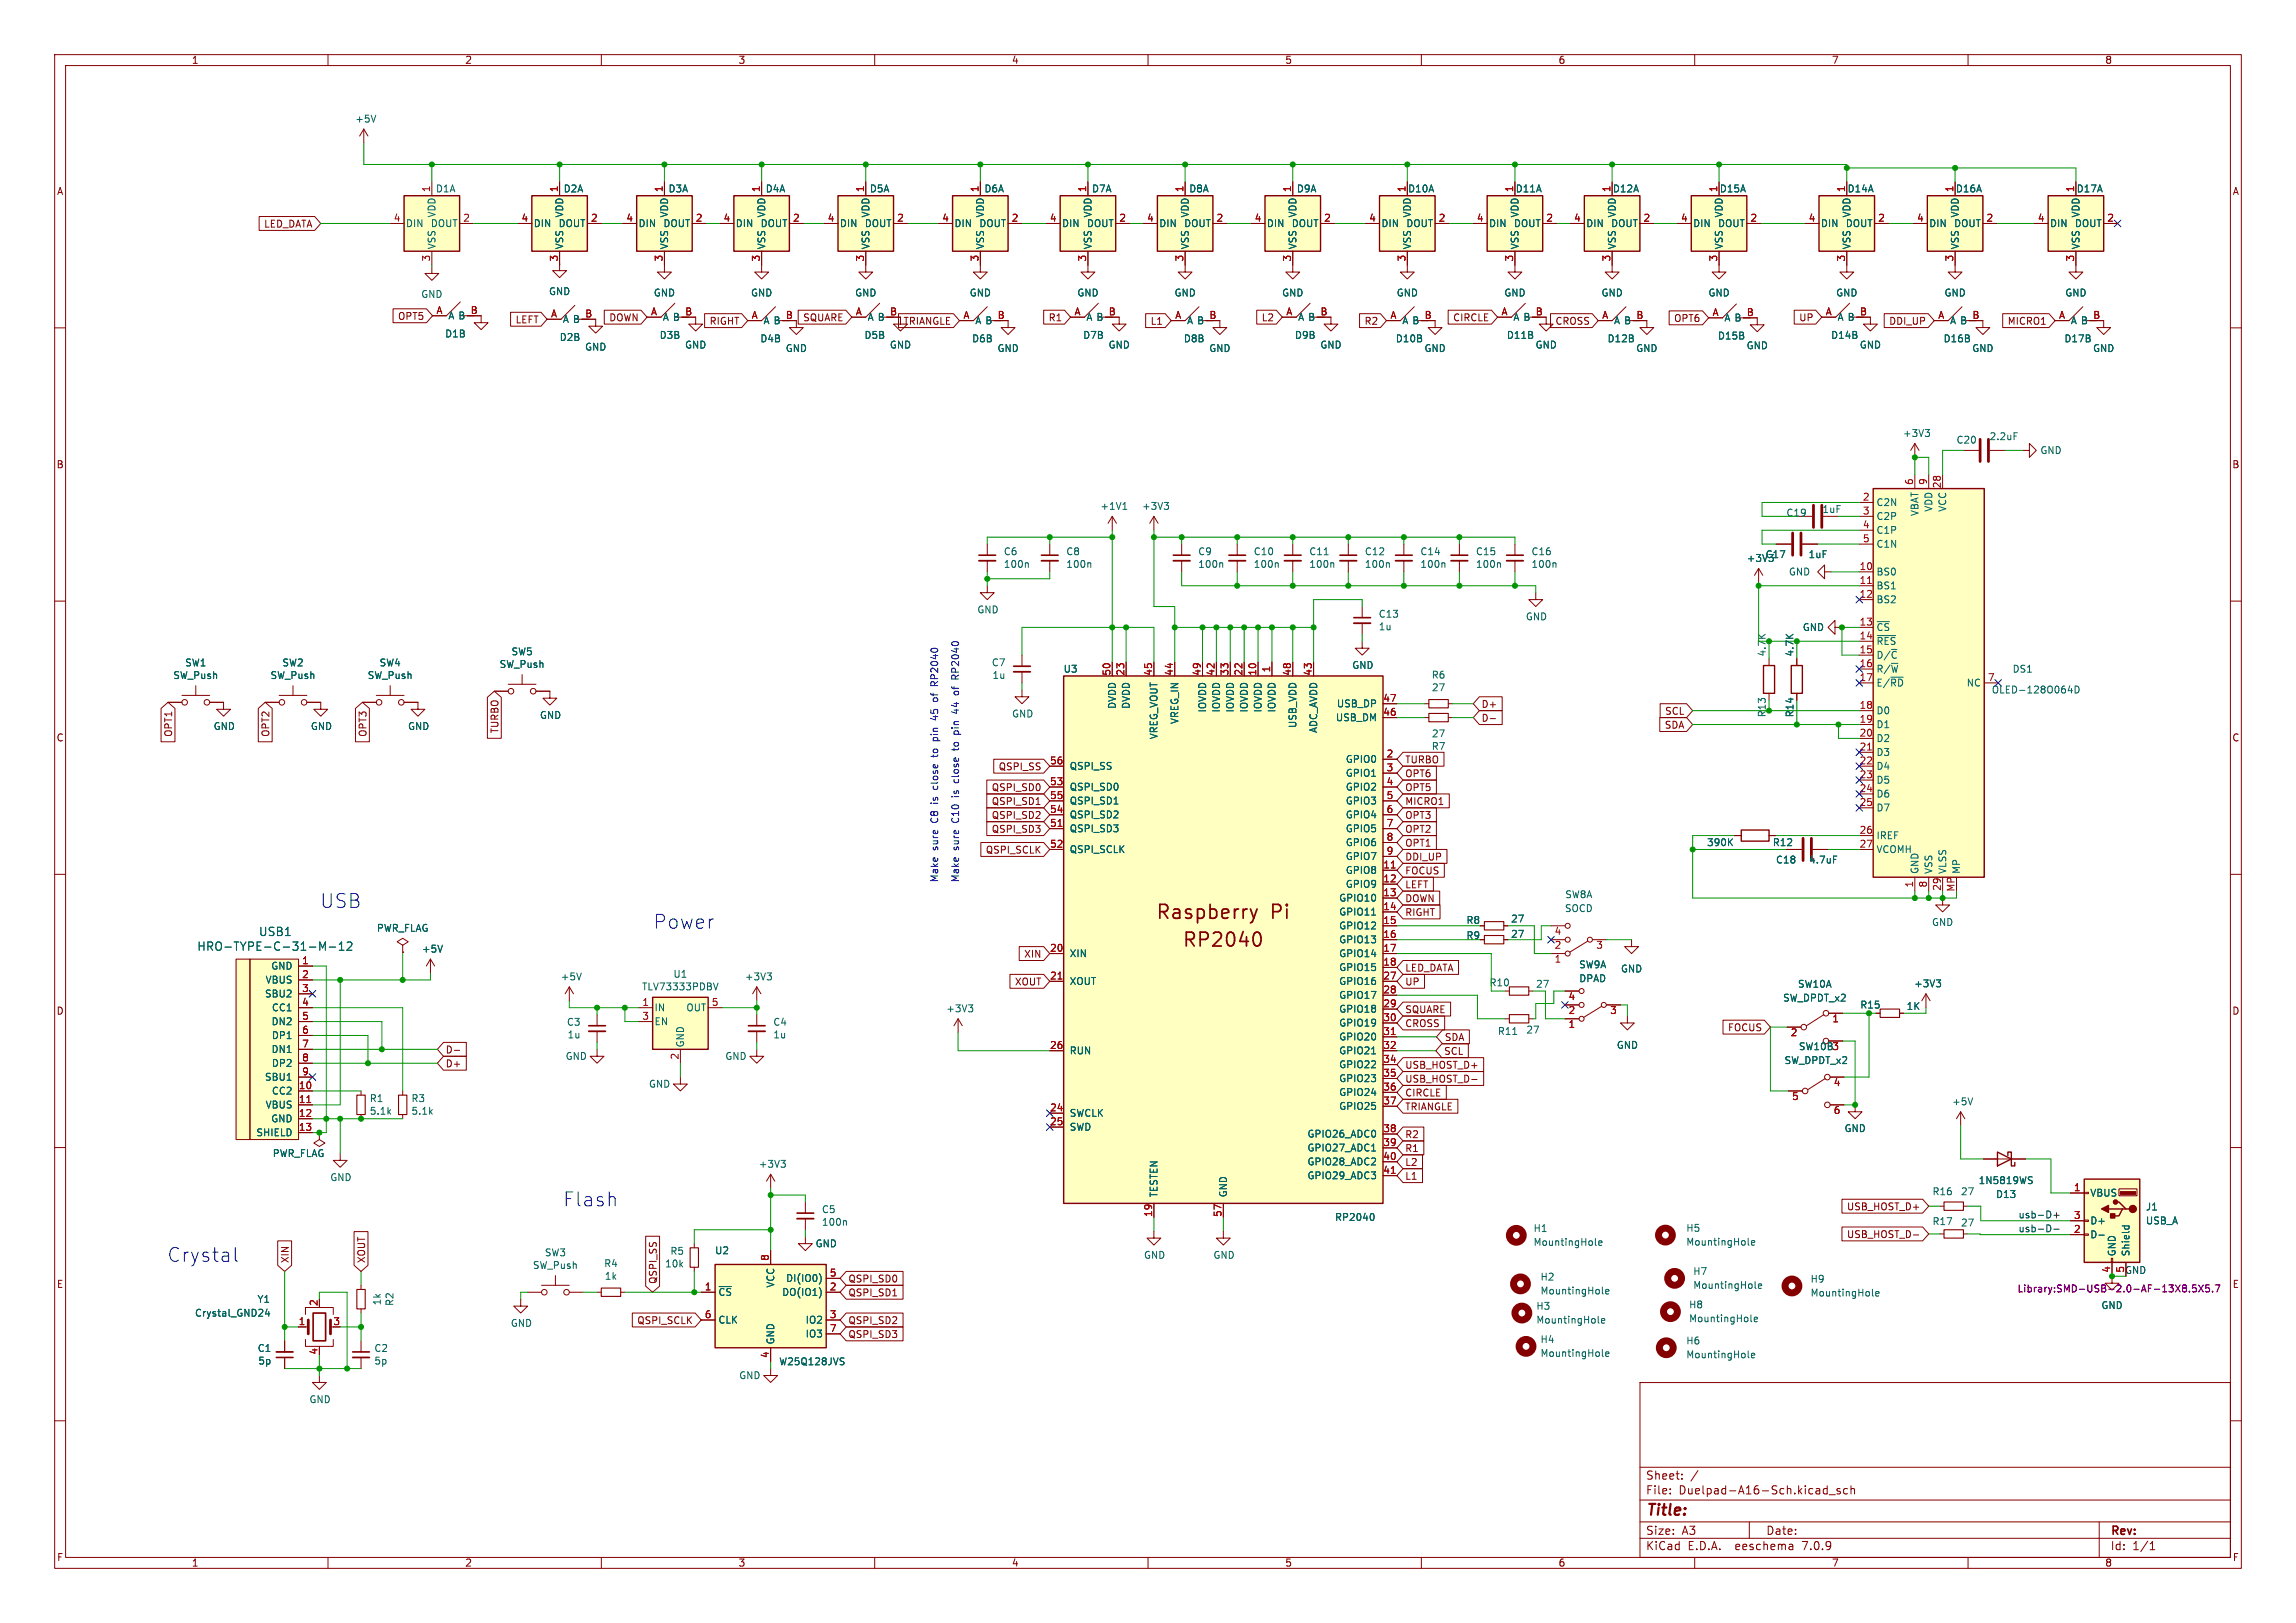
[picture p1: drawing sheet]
<svg xmlns="http://www.w3.org/2000/svg" width="420mm" height="297mm" viewBox="0 0 420 297" stroke-linecap="round" stroke-linejoin="round" font-family="sans-serif">
<defs><g id="words">
<g font-size="3.5" fill="#0000c2">
<text x="58.4" y="166.4">USB</text>
<text x="119.4" y="170.2">Power</text>
<text x="102.9" y="221">Flash</text>
<text x="30.5" y="231.1">Crystal</text>
</g>
<g font-size="3.5" fill="#840000">
<text x="211.3" y="168.6">Raspberry</text>
<text x="216.2" y="173.7">RP2040</text>
<text x="232.5" y="168.6">Pi</text>
</g>
<text font-size="2.8" fill="#840000" x="301" y="277.9">Title:</text>
<g font-size="2.1" fill="#006464">
<text x="47.3" y="171.5">USB1</text>
<text x="36" y="174.2">HRO-TYPE-C-31-M-12</text>
</g>
<g font-size="2.1" fill="#840000">
<text x="301" y="273.7">File:</text>
<text x="301" y="271">Sheet:</text>
<text x="307.1" y="273.7">Duelpad-A16-Sch.kicad_sch</text>
<text x="301" y="281.1">Size:</text>
<text x="307.6" y="281.1">A3</text>
<text x="323" y="281.1">Date:</text>
<text x="386" y="281.3">Rev:</text>
<text x="301" y="283.9">KiCad</text>
<text x="308.7" y="283.9">E.D.A.</text>
<text x="317.6" y="283.9">eeschema</text>
<text x="330" y="283.9">7.0.9</text>
<text x="386" y="283.9">Id:</text>
<text x="390.1" y="283.9">1/1</text>
</g>
<g font-size="1.8" fill="#840000">
<text x="35" y="11.9">1</text>
<text x="85" y="11.9">2</text>
<text x="135" y="11.9">3</text>
<text x="185" y="11.9">4</text>
<text x="235" y="11.9">5</text>
<text x="285" y="11.9">6</text>
<text x="335" y="11.9">7</text>
<text x="385" y="11.9">8</text>
<text x="10.3" y="35.9">A</text>
<text x="408.3" y="35.9">A</text>
<text x="48.2" y="41.8">LED_DATA</text>
<text x="72.7" y="58.7">OPT5</text>
<text x="94.2" y="59.4">LEFT</text>
<text x="111.3" y="59">DOWN</text>
<text x="129.7" y="59.6">RIGHT</text>
<text x="146.8" y="59">SQUARE</text>
<text x="165.2" y="59.6">TRIANGLE</text>
<text x="191.7" y="59">R1</text>
<text x="210.4" y="59.6">L1</text>
<text x="230.7" y="59">L2</text>
<text x="249.5" y="59.6">R2</text>
<text x="265.7" y="59">CIRCLE</text>
<text x="284.4" y="59.6">CROSS</text>
<text x="306.1" y="59.1">OPT6</text>
<text x="329" y="59">UP</text>
<text x="345.5" y="59.6">DDI_UP</text>
<text x="367.2" y="59.6">MICRO1</text>
<text x="10.3" y="85.9">B</text>
<text x="408.2" y="85.9">B</text>
<text x="270.9" y="129.7">D+</text>
<text x="304.5" y="131">SCL</text>
<text x="10.3" y="135.9">C</text>
<text x="31.7" y="134.9" transform="rotate(-90 31.7 134.9)">OPT1</text>
<text x="49.5" y="134.9" transform="rotate(-90 49.5 134.9)">OPT2</text>
<text x="67.2" y="134.9" transform="rotate(-90 67.2 134.9)">OPT3</text>
<text x="91.4" y="134.3" transform="rotate(-90 91.4 134.3)">TURBO</text>
<text x="270.9" y="132.3">D-</text>
<text x="304.4" y="133.5">SDA</text>
<text x="408.2" y="135.9">C</text>
<text x="182.6" y="141.2">QSPI_SS</text>
<text x="257" y="139.9">TURBO</text>
<text x="257" y="142.4">OPT6</text>
<text x="181.3" y="145">QSPI_SD0</text>
<text x="181.3" y="147.5">QSPI_SD1</text>
<text x="257" y="147.5">MICRO1</text>
<text x="257" y="145">OPT5</text>
<text x="181.3" y="150.1">QSPI_SD2</text>
<text x="181.3" y="152.6">QSPI_SD3</text>
<text x="257" y="150.1">OPT3</text>
<text x="257" y="155.1">OPT1</text>
<text x="257" y="152.6">OPT2</text>
<text x="180.2" y="156.4">QSPI_SCLK</text>
<text x="257" y="157.7">DDI_UP</text>
<text x="257" y="160.2">FOCUS</text>
<text x="257" y="167.8">RIGHT</text>
<text x="257" y="162.8">LEFT</text>
<text x="257" y="165.3">DOWN</text>
<text x="187.2" y="175.5">XIN</text>
<text x="257" y="178">LED_DATA</text>
<text x="10.3" y="185.9">D</text>
<text x="185.6" y="180.5">XOUT</text>
<text x="257" y="180.5">UP</text>
<text x="257" y="185.6">SQUARE</text>
<text x="408.2" y="185.9">D</text>
<text x="257" y="188.2">CROSS</text>
<text x="264.2" y="190.7">SDA</text>
<text x="316" y="188.9">FOCUS</text>
<text x="81.4" y="195.5">D+</text>
<text x="81.4" y="193">D-</text>
<text x="257" y="195.8">USB_HOST_D+</text>
<text x="264.1" y="193.2">SCL</text>
<text x="257" y="203.4">TRIANGLE</text>
<text x="257" y="200.9">CIRCLE</text>
<text x="257" y="198.3">USB_HOST_D-</text>
<text x="257" y="208.5">R2</text>
<text x="257" y="211">R1</text>
<text x="257" y="213.6">L2</text>
<text x="257" y="216.1">L1</text>
<text x="337.7" y="221.7">USB_HOST_D+</text>
<text x="337.7" y="226.8">USB_HOST_D-</text>
<text x="53" y="231.2" transform="rotate(-90 53 231.2)">XIN</text>
<text x="67" y="231.2" transform="rotate(-90 67 231.2)">XOUT</text>
<text x="10.3" y="235.9">E</text>
<text x="120.3" y="235" transform="rotate(-90 120.3 235)">QSPI_SS</text>
<text x="155.1" y="237.4">QSPI_SD1</text>
<text x="155.1" y="234.9">QSPI_SD0</text>
<text x="408.3" y="235.9">E</text>
<text x="116.5" y="242.5">QSPI_SCLK</text>
<text x="155.1" y="245">QSPI_SD3</text>
<text x="155.1" y="242.5">QSPI_SD2</text>
<text x="10.3" y="285.9">F</text>
<text x="35" y="286.9">1</text>
<text x="85" y="286.9">2</text>
<text x="135" y="286.9">3</text>
<text x="185" y="286.9">4</text>
<text x="235" y="286.9">5</text>
<text x="285" y="286.9">6</text>
<text x="335" y="286.9">7</text>
<text x="385" y="286.9">8</text>
<text x="408.3" y="285.9">F</text>
</g>
<g font-size="1.8" fill="#006464">
<text x="64.9" y="22.6">+5V</text>
<text x="79.6" y="35.4">D1A</text>
<text x="103" y="35.4">D2A</text>
<text x="122.2" y="35.4">D3A</text>
<text x="140" y="35.4">D4A</text>
<text x="159" y="35.4">D5A</text>
<text x="180" y="35.4">D6A</text>
<text x="199.7" y="35.4">D7A</text>
<text x="217.4" y="35.4">D8A</text>
<text x="237.1" y="35.4">D9A</text>
<text x="257.5" y="35.4">D10A</text>
<text x="277.2" y="35.4">D11A</text>
<text x="294.9" y="35.4">D12A</text>
<text x="314.5" y="35.4">D15A</text>
<text x="337.9" y="35.4">D14A</text>
<text x="357.7" y="35.4">D16A</text>
<text x="379.8" y="35.4">D17A</text>
<text x="74.2" y="41.8">DIN</text>
<text x="78.7" y="41.8">DOUT</text>
<text x="79.9" y="39.9" transform="rotate(-90 79.9 39.9)">VDD</text>
<text x="97.5" y="41.8">DIN</text>
<text x="102.1" y="41.8">DOUT</text>
<text x="103.2" y="39.9" transform="rotate(-90 103.2 39.9)">VDD</text>
<text x="116.7" y="41.8">DIN</text>
<text x="121.3" y="41.8">DOUT</text>
<text x="122.4" y="39.9" transform="rotate(-90 122.4 39.9)">VDD</text>
<text x="134.5" y="41.8">DIN</text>
<text x="139" y="41.8">DOUT</text>
<text x="140.2" y="39.9" transform="rotate(-90 140.2 39.9)">VDD</text>
<text x="153.5" y="41.8">DIN</text>
<text x="158.1" y="41.8">DOUT</text>
<text x="159.2" y="39.9" transform="rotate(-90 159.2 39.9)">VDD</text>
<text x="174.5" y="41.8">DIN</text>
<text x="179" y="41.8">DOUT</text>
<text x="180.2" y="39.9" transform="rotate(-90 180.2 39.9)">VDD</text>
<text x="194.2" y="41.8">DIN</text>
<text x="198.7" y="41.8">DOUT</text>
<text x="199.9" y="39.9" transform="rotate(-90 199.9 39.9)">VDD</text>
<text x="212" y="41.8">DIN</text>
<text x="216.5" y="41.8">DOUT</text>
<text x="217.7" y="39.9" transform="rotate(-90 217.7 39.9)">VDD</text>
<text x="231.6" y="41.8">DIN</text>
<text x="236.2" y="41.8">DOUT</text>
<text x="237.3" y="39.9" transform="rotate(-90 237.3 39.9)">VDD</text>
<text x="252.6" y="41.8">DIN</text>
<text x="257.2" y="41.8">DOUT</text>
<text x="258.3" y="39.9" transform="rotate(-90 258.3 39.9)">VDD</text>
<text x="272.3" y="41.8">DIN</text>
<text x="276.8" y="41.8">DOUT</text>
<text x="278" y="39.9" transform="rotate(-90 278 39.9)">VDD</text>
<text x="290.1" y="41.8">DIN</text>
<text x="294.6" y="41.8">DOUT</text>
<text x="295.8" y="39.9" transform="rotate(-90 295.8 39.9)">VDD</text>
<text x="309.6" y="41.8">DIN</text>
<text x="314.2" y="41.8">DOUT</text>
<text x="315.3" y="39.9" transform="rotate(-90 315.3 39.9)">VDD</text>
<text x="333" y="41.8">DIN</text>
<text x="337.5" y="41.8">DOUT</text>
<text x="338.7" y="39.9" transform="rotate(-90 338.7 39.9)">VDD</text>
<text x="352.8" y="41.8">DIN</text>
<text x="357.4" y="41.8">DOUT</text>
<text x="358.5" y="39.9" transform="rotate(-90 358.5 39.9)">VDD</text>
<text x="374.9" y="41.8">DIN</text>
<text x="379.5" y="41.8">DOUT</text>
<text x="380.6" y="39.9" transform="rotate(-90 380.6 39.9)">VDD</text>
<text x="79.9" y="45.7" transform="rotate(-90 79.9 45.7)">VSS</text>
<text x="103.2" y="45.7" transform="rotate(-90 103.2 45.7)">VSS</text>
<text x="122.4" y="45.7" transform="rotate(-90 122.4 45.7)">VSS</text>
<text x="140.2" y="45.7" transform="rotate(-90 140.2 45.7)">VSS</text>
<text x="159.2" y="45.7" transform="rotate(-90 159.2 45.7)">VSS</text>
<text x="180.2" y="45.7" transform="rotate(-90 180.2 45.7)">VSS</text>
<text x="199.9" y="45.7" transform="rotate(-90 199.9 45.7)">VSS</text>
<text x="217.7" y="45.7" transform="rotate(-90 217.7 45.7)">VSS</text>
<text x="237.3" y="45.7" transform="rotate(-90 237.3 45.7)">VSS</text>
<text x="258.3" y="45.7" transform="rotate(-90 258.3 45.7)">VSS</text>
<text x="278" y="45.7" transform="rotate(-90 278 45.7)">VSS</text>
<text x="295.8" y="45.7" transform="rotate(-90 295.8 45.7)">VSS</text>
<text x="315.3" y="45.7" transform="rotate(-90 315.3 45.7)">VSS</text>
<text x="338.7" y="45.7" transform="rotate(-90 338.7 45.7)">VSS</text>
<text x="358.5" y="45.7" transform="rotate(-90 358.5 45.7)">VSS</text>
<text x="380.6" y="45.7" transform="rotate(-90 380.6 45.7)">VSS</text>
<text x="77" y="54.7">GND</text>
<text x="81.9" y="58.6">A B</text>
<text x="100.3" y="54.2">GND</text>
<text x="102.9" y="59.3">A B</text>
<text x="119.5" y="54.5">GND</text>
<text x="121.2" y="58.9">A B</text>
<text x="137.3" y="54.5">GND</text>
<text x="139.6" y="59.5">A B</text>
<text x="156.3" y="54.5">GND</text>
<text x="158.6" y="58.9">A B</text>
<text x="177.3" y="54.5">GND</text>
<text x="178.3" y="59.5">A B</text>
<text x="197" y="54.5">GND</text>
<text x="198.6" y="58.9">A B</text>
<text x="214.8" y="54.5">GND</text>
<text x="217" y="59.5">A B</text>
<text x="234.4" y="54.5">GND</text>
<text x="237.4" y="58.9">A B</text>
<text x="255.4" y="54.5">GND</text>
<text x="256.4" y="59.5">A B</text>
<text x="275.1" y="54.5">GND</text>
<text x="276.7" y="58.9">A B</text>
<text x="292.9" y="54.5">GND</text>
<text x="295.1" y="59.5">A B</text>
<text x="312.4" y="54.5">GND</text>
<text x="315.3" y="59">A B</text>
<text x="335.8" y="54.5">GND</text>
<text x="336" y="58.9">A B</text>
<text x="355.6" y="54.5">GND</text>
<text x="356.6" y="59.5">A B</text>
<text x="377.7" y="54.5">GND</text>
<text x="378.7" y="59.5">A B</text>
<text x="81.3" y="62">D1B</text>
<text x="102.3" y="62.6">D2B</text>
<text x="106.9" y="64.4">GND</text>
<text x="120.6" y="62.2">D3B</text>
<text x="125.2" y="64">GND</text>
<text x="139" y="62.8">D4B</text>
<text x="143.6" y="64.6">GND</text>
<text x="158" y="62.2">D5B</text>
<text x="162.7" y="64">GND</text>
<text x="177.7" y="62.8">D6B</text>
<text x="182.4" y="64.6">GND</text>
<text x="198" y="62.2">D7B</text>
<text x="202.7" y="64">GND</text>
<text x="216.5" y="62.8">D8B</text>
<text x="221.1" y="64.6">GND</text>
<text x="236.8" y="62.2">D9B</text>
<text x="241.4" y="64">GND</text>
<text x="255.2" y="62.8">D10B</text>
<text x="260.5" y="64.6">GND</text>
<text x="275.5" y="62.2">D11B</text>
<text x="280.8" y="64">GND</text>
<text x="294" y="62.8">D12B</text>
<text x="299.2" y="64.6">GND</text>
<text x="314.2" y="62.3">D15B</text>
<text x="319.4" y="64.1">GND</text>
<text x="334.9" y="62.2">D14B</text>
<text x="340.1" y="64">GND</text>
<text x="355.4" y="62.8">D16B</text>
<text x="360.7" y="64.6">GND</text>
<text x="377.5" y="62.8">D17B</text>
<text x="382.8" y="64.6">GND</text>
<text x="348" y="80.2">+3V3</text>
<text x="357.8" y="81.4">C20</text>
<text x="363.8" y="80.7">2.2uF</text>
<text x="373.1" y="83.3">GND</text>
<text x="201.2" y="93.5">+1V1</text>
<text x="208.8" y="93.5">+3V3</text>
<text x="326.7" y="94.7">C19</text>
<text x="333.3" y="94.1">1uF</text>
<text x="343.2" y="92.8">C2N</text>
<text x="343.2" y="95.4">C2P</text>
<text x="351.1" y="94.5" transform="rotate(-90 351.1 94.5)">VBAT</text>
<text x="353.7" y="93.7" transform="rotate(-90 353.7 93.7)">VDD</text>
<text x="356.2" y="93.7" transform="rotate(-90 356.2 93.7)">VCC</text>
<text x="183.5" y="101.8">C6</text>
<text x="195" y="101.8">C8</text>
<text x="219.1" y="101.8">C9</text>
<text x="229.2" y="101.8">C10</text>
<text x="239.4" y="101.8">C11</text>
<text x="249.6" y="101.8">C12</text>
<text x="259.7" y="101.8">C14</text>
<text x="269.9" y="101.8">C15</text>
<text x="280" y="101.8">C16</text>
<text x="343.2" y="97.9">C1P</text>
<text x="343.2" y="100.4">C1N</text>
<text x="183.5" y="104.1">100n</text>
<text x="195" y="104.1">100n</text>
<text x="219.1" y="104.1">100n</text>
<text x="229.2" y="104.1">100n</text>
<text x="239.4" y="104.1">100n</text>
<text x="249.6" y="104.1">100n</text>
<text x="259.7" y="104.1">100n</text>
<text x="269.9" y="104.1">100n</text>
<text x="280" y="104.1">100n</text>
<text x="319.4" y="103">+3V3</text>
<text x="322.9" y="102.3">C17</text>
<text x="327.1" y="105.5">GND</text>
<text x="330.7" y="102.3">1uF</text>
<text x="343.2" y="105.5">BS0</text>
<text x="178.7" y="112.4">GND</text>
<text x="252.1" y="113.2">C13</text>
<text x="279" y="113.7">GND</text>
<text x="343.2" y="108.1">BS1</text>
<text x="343.2" y="110.6">BS2</text>
<text x="252.1" y="115.5">1u</text>
<text x="329.7" y="115.7">GND</text>
<text x="343.2" y="115.7">~{CS}</text>
<text x="343.2" y="118.2">~{RES}</text>
<text x="31.6" y="124.5">SW_Push</text>
<text x="33.8" y="122.1">SW1</text>
<text x="49.4" y="124.5">SW_Push</text>
<text x="51.6" y="122.1">SW2</text>
<text x="67.2" y="124.5">SW_Push</text>
<text x="69.3" y="122.1">SW4</text>
<text x="91.3" y="122.4">SW_Push</text>
<text x="93.5" y="120.1">SW5</text>
<text x="181.3" y="122.1">C7</text>
<text x="181.5" y="124.4">1u</text>
<text x="194.5" y="123.3">U3</text>
<text x="247.3" y="122.6">GND</text>
<text x="261.8" y="124.4">R6</text>
<text x="328.3" y="120.2" transform="rotate(-90 328.3 120.2)">4.7K</text>
<text x="343.2" y="120.8">D/~{C}</text>
<text x="343.2" y="123.3">R/~{W}</text>
<text x="343.2" y="125.8">E/~{RD}</text>
<text x="359.7" y="125.8">NC</text>
<text x="368.1" y="123.3">DS1</text>
<text x="98.7" y="131.7">GND</text>
<text x="185" y="131.5">GND</text>
<text x="204.3" y="129.8" transform="rotate(-90 204.3 129.8)">DVDD</text>
<text x="206.9" y="129.8" transform="rotate(-90 206.9 129.8)">DVDD</text>
<text x="220.8" y="130.5" transform="rotate(-90 220.8 130.5)">IOVDD</text>
<text x="223.4" y="130.5" transform="rotate(-90 223.4 130.5)">IOVDD</text>
<text x="225.9" y="130.5" transform="rotate(-90 225.9 130.5)">IOVDD</text>
<text x="228.4" y="130.5" transform="rotate(-90 228.4 130.5)">IOVDD</text>
<text x="231" y="130.5" transform="rotate(-90 231 130.5)">IOVDD</text>
<text x="233.5" y="130.5" transform="rotate(-90 233.5 130.5)">IOVDD</text>
<text x="244.4" y="129.6">USB_DP</text>
<text x="261.8" y="126.7">27</text>
<text x="328.3" y="131.4" transform="rotate(-90 328.3 131.4)">R14</text>
<text x="343.2" y="130.9">D0</text>
<text x="364.2" y="127.1">OLED-128O064D</text>
<text x="39" y="133.8">GND</text>
<text x="56.8" y="133.8">GND</text>
<text x="74.5" y="133.8">GND</text>
<text x="211.9" y="135.4" transform="rotate(-90 211.9 135.4)">VREG_VOUT</text>
<text x="215.7" y="132.6" transform="rotate(-90 215.7 132.6)">VREG_IN</text>
<text x="237.3" y="133.3" transform="rotate(-90 237.3 133.3)">USB_VDD</text>
<text x="241.1" y="134.2" transform="rotate(-90 241.1 134.2)">ADC_AVDD</text>
<text x="244.3" y="132.2">USB_DM</text>
<text x="261.8" y="137.4">R7</text>
<text x="261.8" y="135.1">27</text>
<text x="343.2" y="133.5">D1</text>
<text x="343.2" y="136">D2</text>
<text x="195.6" y="141.1">QSPI_SS</text>
<text x="246.1" y="139.8">GPIO0</text>
<text x="246.1" y="142.3">GPIO1</text>
<text x="343.2" y="138.5">D3</text>
<text x="343.2" y="141.1">D4</text>
<text x="343.2" y="143.6">D5</text>
<text x="195.6" y="144.9">QSPI_SD0</text>
<text x="195.6" y="150">QSPI_SD2</text>
<text x="195.6" y="147.4">QSPI_SD1</text>
<text x="246.1" y="144.9">GPIO2</text>
<text x="246.1" y="147.4">GPIO3</text>
<text x="246.1" y="150">GPIO4</text>
<text x="343.2" y="146.2">D6</text>
<text x="343.2" y="148.7">D7</text>
<text x="195.6" y="152.5">QSPI_SD3</text>
<text x="246.1" y="152.5">GPIO5</text>
<text x="246.1" y="155">GPIO6</text>
<text x="312.2" y="155">390K</text>
<text x="324.2" y="155">R12</text>
<text x="343.2" y="153.8">IREF</text>
<text x="195.6" y="156.3">QSPI_SCLK</text>
<text x="246.1" y="160.1">GPIO8</text>
<text x="246.1" y="157.6">GPIO7</text>
<text x="324.8" y="158.2">C18</text>
<text x="330.8" y="158.2">4.7uF</text>
<text x="343.2" y="156.3">VCOMH</text>
<text x="351.1" y="160" transform="rotate(-90 351.1 160)">GND</text>
<text x="353.7" y="160" transform="rotate(-90 353.7 160)">VSS</text>
<text x="356.2" y="160" transform="rotate(-90 356.2 160)">VLSS</text>
<text x="358.7" y="160" transform="rotate(-90 358.7 160)">MP</text>
<text x="244.9" y="165.2">GPIO10</text>
<text x="244.9" y="167.7">GPIO11</text>
<text x="246.1" y="162.7">GPIO9</text>
<text x="286.2" y="167.1">SOCD</text>
<text x="286.2" y="164.6">SW8A</text>
<text x="68.8" y="170.7">PWR_FLAG</text>
<text x="244.9" y="170.3">GPIO12</text>
<text x="244.9" y="172.8">GPIO13</text>
<text x="268.2" y="172.1">R9</text>
<text x="268.2" y="169.3">R8</text>
<text x="276.3" y="171.8">27</text>
<text x="276.3" y="169">27</text>
<text x="353.3" y="169.6">GND</text>
<text x="49.5" y="177.6">GND</text>
<text x="77.1" y="174.5">+5V</text>
<text x="102.5" y="179.6">+5V</text>
<text x="123.1" y="179.1">U1</text>
<text x="136.2" y="179.6">+3V3</text>
<text x="195.6" y="175.4">XIN</text>
<text x="244.9" y="175.4">GPIO14</text>
<text x="244.9" y="177.9">GPIO15</text>
<text x="288.8" y="177.4">SW9A</text>
<text x="288.8" y="179.9">DPAD</text>
<text x="296.4" y="178.2">GND</text>
<text x="48.4" y="182.7">SBU2</text>
<text x="48.5" y="180.2">VBUS</text>
<text x="49.6" y="185.3">CC1</text>
<text x="117.3" y="181.4">TLV73333PDBV</text>
<text x="119.6" y="185.3">IN</text>
<text x="125.5" y="185.3">OUT</text>
<text x="173" y="185.4">+3V3</text>
<text x="195.6" y="180.4">XOUT</text>
<text x="244.9" y="180.4">GPIO16</text>
<text x="244.9" y="183">GPIO17</text>
<text x="244.9" y="185.5">GPIO18</text>
<text x="272.4" y="180.7">R10</text>
<text x="326.1" y="183.5">SW_DPDT_x2</text>
<text x="328.8" y="180.9">SW10A</text>
<text x="340.2" y="184.8">R15</text>
<text x="348.7" y="185">1K</text>
<text x="350" y="180.9">+3V3</text>
<text x="49.6" y="187.8">DN2</text>
<text x="49.6" y="190.3">DP1</text>
<text x="103.6" y="187.9">C3</text>
<text x="103.7" y="190.2">1u</text>
<text x="119.6" y="187.8">EN</text>
<text x="125.3" y="191.8" transform="rotate(-90 125.3 191.8)">GND</text>
<text x="141.4" y="187.9">C4</text>
<text x="141.4" y="190.2">1u</text>
<text x="244.9" y="188.1">GPIO19</text>
<text x="244.9" y="190.6">GPIO20</text>
<text x="273.9" y="189.6">R11</text>
<text x="279.1" y="189.3">27</text>
<text x="48.4" y="198">SBU1</text>
<text x="49.6" y="192.9">DN1</text>
<text x="49.6" y="195.4">DP2</text>
<text x="103.4" y="194.2">GND</text>
<text x="132.6" y="194.2">GND</text>
<text x="195.6" y="193.1">RUN</text>
<text x="244.9" y="193.1">GPIO21</text>
<text x="244.9" y="195.7">GPIO22</text>
<text x="295.7" y="192.1">GND</text>
<text x="326.3" y="194.9">SW_DPDT_x2</text>
<text x="48.5" y="203">VBUS</text>
<text x="49.6" y="200.5">CC2</text>
<text x="67.5" y="201.9">R1</text>
<text x="75.2" y="201.9">R3</text>
<text x="118.6" y="199.2">GND</text>
<text x="244.9" y="198.2">GPIO23</text>
<text x="244.9" y="200.8">GPIO24</text>
<text x="244.9" y="203.3">GPIO25</text>
<text x="357" y="202.5">+5V</text>
<text x="46.8" y="208.1">SHIELD</text>
<text x="49.5" y="205.6">GND</text>
<text x="67.5" y="204.2">5.1k</text>
<text x="75.2" y="204.2">5.1k</text>
<text x="195.6" y="204.6">SWCLK</text>
<text x="195.6" y="207.1">SWD</text>
<text x="239.1" y="208.4">GPIO26_ADC0</text>
<text x="337.3" y="207.4">GND</text>
<text x="49.8" y="211.9">PWR_FLAG</text>
<text x="138.7" y="213.9">+3V3</text>
<text x="239.1" y="210.9">GPIO27_ADC1</text>
<text x="239.1" y="213.5">GPIO28_ADC2</text>
<text x="60.3" y="216.3">GND</text>
<text x="211.9" y="219.2" transform="rotate(-90 211.9 219.2)">TESTEN</text>
<text x="224.6" y="219.2" transform="rotate(-90 224.6 219.2)">GND</text>
<text x="239.1" y="216">GPIO29_ADC3</text>
<text x="353.4" y="218.9">R16</text>
<text x="358.6" y="218.9">27</text>
<text x="361.8" y="216.9">1N5819WS</text>
<text x="365" y="219.4">D13</text>
<text x="382.3" y="219.2">VBUS</text>
<text x="392.4" y="221.7">J1</text>
<text x="150.3" y="222.2">C5</text>
<text x="150.3" y="224.5">100n</text>
<text x="244.1" y="223.6">RP2040</text>
<text x="280.4" y="225.7">H1</text>
<text x="308.4" y="225.6">H5</text>
<text x="353.4" y="224.4">R17</text>
<text x="358.6" y="224.6">27</text>
<text x="382.3" y="226.8">D-</text>
<text x="382.3" y="224.3">D+</text>
<text x="392.4" y="224.3">USB_A</text>
<text x="97.4" y="232.4">SW_Push</text>
<text x="99.6" y="230.1">SW3</text>
<text x="110.4" y="232.1">R4</text>
<text x="121.6" y="232.1">10k</text>
<text x="122.5" y="229.8">R5</text>
<text x="130.7" y="229.7">U2</text>
<text x="149.1" y="228.4">GND</text>
<text x="209.2" y="230.6">GND</text>
<text x="221.9" y="230.6">GND</text>
<text x="280.4" y="228.2">MountingHole</text>
<text x="308.4" y="228.2">MountingHole</text>
<text x="309.6" y="233.5">H7</text>
<text x="387.2" y="230" transform="rotate(-90 387.2 230)">GND</text>
<text x="389.7" y="230" transform="rotate(-90 389.7 230)">Shield</text>
<text x="47" y="238.6">Y1</text>
<text x="69.8" y="239" transform="rotate(-90 69.8 239)">1k</text>
<text x="72.2" y="239.1" transform="rotate(-90 72.2 239.1)">R2</text>
<text x="110.5" y="234.4">1k</text>
<text x="131.3" y="237.3">~{CS}</text>
<text x="141.8" y="235.7" transform="rotate(-90 141.8 235.7)">VCC</text>
<text x="143" y="237.3">DO(IO1)</text>
<text x="143.7" y="234.8">DI(IO0)</text>
<text x="280.9" y="239.9">H3</text>
<text x="281.7" y="234.5">H2</text>
<text x="281.7" y="237.1">MountingHole</text>
<text x="308.9" y="239.6">H8</text>
<text x="309.6" y="236.1">MountingHole</text>
<text x="331.1" y="234.9">H9</text>
<text x="331.1" y="237.5">MountingHole</text>
<text x="384.3" y="239.8">GND</text>
<text x="35.6" y="241.1">Crystal_GND24</text>
<text x="93.3" y="243">GND</text>
<text x="131.3" y="242.4">CLK</text>
<text x="147.3" y="242.4">IO2</text>
<text x="147.3" y="245">IO3</text>
<text x="280.9" y="242.4">MountingHole</text>
<text x="281.7" y="246">H4</text>
<text x="308.9" y="242.2">MountingHole</text>
<text x="47" y="247.6">C1</text>
<text x="47.2" y="249.9">5p</text>
<text x="68.4" y="247.6">C2</text>
<text x="68.4" y="249.9">5p</text>
<text x="141.8" y="246.1" transform="rotate(-90 141.8 246.1)">GND</text>
<text x="142.4" y="250">W25Q128JVS</text>
<text x="281.7" y="248.5">MountingHole</text>
<text x="308.4" y="246.2">H6</text>
<text x="308.4" y="248.8">MountingHole</text>
<text x="56.5" y="257">GND</text>
<text x="135.1" y="252.6">GND</text>
</g>
<g font-size="1.8" fill="#a90000">
<text x="78.7" y="35.3" transform="rotate(-90 78.7 35.3)">1</text>
<text x="102.1" y="35.3" transform="rotate(-90 102.1 35.3)">1</text>
<text x="121.3" y="35.3" transform="rotate(-90 121.3 35.3)">1</text>
<text x="139.1" y="35.3" transform="rotate(-90 139.1 35.3)">1</text>
<text x="158.1" y="35.3" transform="rotate(-90 158.1 35.3)">1</text>
<text x="179.1" y="35.3" transform="rotate(-90 179.1 35.3)">1</text>
<text x="198.8" y="35.3" transform="rotate(-90 198.8 35.3)">1</text>
<text x="216.5" y="35.3" transform="rotate(-90 216.5 35.3)">1</text>
<text x="236.2" y="35.3" transform="rotate(-90 236.2 35.3)">1</text>
<text x="257.2" y="35.3" transform="rotate(-90 257.2 35.3)">1</text>
<text x="276.9" y="35.3" transform="rotate(-90 276.9 35.3)">1</text>
<text x="294.6" y="35.3" transform="rotate(-90 294.6 35.3)">1</text>
<text x="314.2" y="35.3" transform="rotate(-90 314.2 35.3)">1</text>
<text x="337.6" y="35.3" transform="rotate(-90 337.6 35.3)">1</text>
<text x="357.4" y="35.3" transform="rotate(-90 357.4 35.3)">1</text>
<text x="379.5" y="35.3" transform="rotate(-90 379.5 35.3)">1</text>
<text x="71.9" y="40.6">4</text>
<text x="84.6" y="40.6">2</text>
<text x="95.3" y="40.6">4</text>
<text x="108" y="40.6">2</text>
<text x="114.5" y="40.6">4</text>
<text x="127.2" y="40.6">2</text>
<text x="132.3" y="40.6">4</text>
<text x="145" y="40.6">2</text>
<text x="151.3" y="40.6">4</text>
<text x="164" y="40.6">2</text>
<text x="172.3" y="40.6">4</text>
<text x="185" y="40.6">2</text>
<text x="192" y="40.6">4</text>
<text x="204.7" y="40.6">2</text>
<text x="209.7" y="40.6">4</text>
<text x="222.4" y="40.6">2</text>
<text x="229.4" y="40.6">4</text>
<text x="242.1" y="40.6">2</text>
<text x="250.4" y="40.6">4</text>
<text x="263.1" y="40.6">2</text>
<text x="270.1" y="40.6">4</text>
<text x="282.8" y="40.6">2</text>
<text x="287.8" y="40.6">4</text>
<text x="300.5" y="40.6">2</text>
<text x="307.4" y="40.6">4</text>
<text x="320.1" y="40.6">2</text>
<text x="330.8" y="40.6">4</text>
<text x="343.5" y="40.6">2</text>
<text x="350.6" y="40.6">4</text>
<text x="363.3" y="40.6">2</text>
<text x="372.7" y="40.6">4</text>
<text x="385.4" y="40.6">2</text>
<text x="78.7" y="48" transform="rotate(-90 78.7 48)">3</text>
<text x="102.1" y="48" transform="rotate(-90 102.1 48)">3</text>
<text x="121.3" y="48" transform="rotate(-90 121.3 48)">3</text>
<text x="139.1" y="48" transform="rotate(-90 139.1 48)">3</text>
<text x="158.1" y="48" transform="rotate(-90 158.1 48)">3</text>
<text x="179.1" y="48" transform="rotate(-90 179.1 48)">3</text>
<text x="198.8" y="48" transform="rotate(-90 198.8 48)">3</text>
<text x="216.5" y="48" transform="rotate(-90 216.5 48)">3</text>
<text x="236.2" y="48" transform="rotate(-90 236.2 48)">3</text>
<text x="257.2" y="48" transform="rotate(-90 257.2 48)">3</text>
<text x="276.9" y="48" transform="rotate(-90 276.9 48)">3</text>
<text x="294.6" y="48" transform="rotate(-90 294.6 48)">3</text>
<text x="314.2" y="48" transform="rotate(-90 314.2 48)">3</text>
<text x="337.6" y="48" transform="rotate(-90 337.6 48)">3</text>
<text x="357.4" y="48" transform="rotate(-90 357.4 48)">3</text>
<text x="379.5" y="48" transform="rotate(-90 379.5 48)">3</text>
<text x="79.7" y="57.5">A</text>
<text x="86" y="57.5">B</text>
<text x="100.7" y="58.2">A</text>
<text x="107" y="58.2">B</text>
<text x="119" y="57.8">A</text>
<text x="125.2" y="57.8">B</text>
<text x="137.4" y="58.4">A</text>
<text x="143.7" y="58.4">B</text>
<text x="156.5" y="57.8">A</text>
<text x="162.7" y="57.8">B</text>
<text x="176.1" y="58.4">A</text>
<text x="182.4" y="58.4">B</text>
<text x="196.5" y="57.8">A</text>
<text x="202.7" y="57.8">B</text>
<text x="214.9" y="58.4">A</text>
<text x="221.1" y="58.4">B</text>
<text x="235.2" y="57.8">A</text>
<text x="241.5" y="57.8">B</text>
<text x="254.2" y="58.4">A</text>
<text x="260.5" y="58.4">B</text>
<text x="274.6" y="57.8">A</text>
<text x="280.8" y="57.8">B</text>
<text x="293" y="58.4">A</text>
<text x="299.2" y="58.4">B</text>
<text x="313.2" y="57.9">A</text>
<text x="319.4" y="57.9">B</text>
<text x="333.9" y="57.8">A</text>
<text x="340.1" y="57.8">B</text>
<text x="354.4" y="58.4">A</text>
<text x="360.7" y="58.4">B</text>
<text x="376.5" y="58.4">A</text>
<text x="382.8" y="58.4">B</text>
<text x="350" y="88.8" transform="rotate(-90 350 88.8)">6</text>
<text x="352.6" y="88.8" transform="rotate(-90 352.6 88.8)">9</text>
<text x="355.1" y="89.4" transform="rotate(-90 355.1 89.4)">28</text>
<text x="340.7" y="91.7">2</text>
<text x="340.7" y="94.2">3</text>
<text x="340.7" y="96.8">4</text>
<text x="340.7" y="99.3">5</text>
<text x="340.1" y="104.4">10</text>
<text x="340.1" y="106.9">11</text>
<text x="340.1" y="109.5">12</text>
<text x="340.1" y="114.6">13</text>
<text x="340.1" y="117.1">14</text>
<text x="340.1" y="119.6">15</text>
<text x="203.2" y="123.7" transform="rotate(-90 203.2 123.7)">50</text>
<text x="205.7" y="123.7" transform="rotate(-90 205.7 123.7)">23</text>
<text x="210.8" y="123.7" transform="rotate(-90 210.8 123.7)">45</text>
<text x="214.6" y="123.7" transform="rotate(-90 214.6 123.7)">44</text>
<text x="219.7" y="123.7" transform="rotate(-90 219.7 123.7)">49</text>
<text x="222.2" y="123.7" transform="rotate(-90 222.2 123.7)">42</text>
<text x="224.8" y="123.7" transform="rotate(-90 224.8 123.7)">33</text>
<text x="227.3" y="123.7" transform="rotate(-90 227.3 123.7)">22</text>
<text x="229.9" y="123.7" transform="rotate(-90 229.9 123.7)">10</text>
<text x="232.4" y="123.1" transform="rotate(-90 232.4 123.1)">1</text>
<text x="236.2" y="123.7" transform="rotate(-90 236.2 123.7)">48</text>
<text x="240" y="123.7" transform="rotate(-90 240 123.7)">43</text>
<text x="340.1" y="122.2">16</text>
<text x="340.1" y="124.7">17</text>
<text x="363.5" y="124.7">7</text>
<text x="252.9" y="131.1">46</text>
<text x="252.9" y="128.5">47</text>
<text x="340.1" y="129.8">18</text>
<text x="340.1" y="132.3">19</text>
<text x="340.1" y="134.9">20</text>
<text x="340.1" y="137.4">21</text>
<text x="192" y="143.8">53</text>
<text x="192" y="140">56</text>
<text x="253.5" y="138.7">2</text>
<text x="253.5" y="141.2">3</text>
<text x="253.5" y="143.8">4</text>
<text x="340.1" y="140">22</text>
<text x="340.1" y="142.5">23</text>
<text x="192" y="148.8">54</text>
<text x="192" y="146.3">55</text>
<text x="253.5" y="146.3">5</text>
<text x="253.5" y="148.8">6</text>
<text x="340.1" y="145">24</text>
<text x="340.1" y="147.6">25</text>
<text x="192" y="151.4">51</text>
<text x="192" y="155.2">52</text>
<text x="253.5" y="151.4">7</text>
<text x="253.5" y="153.9">8</text>
<text x="340.1" y="152.7">26</text>
<text x="340.1" y="155.2">27</text>
<text x="252.9" y="159">11</text>
<text x="252.9" y="161.5">12</text>
<text x="253.5" y="156.5">9</text>
<text x="252.9" y="164.1">13</text>
<text x="252.9" y="166.6">14</text>
<text x="350" y="162.5" transform="rotate(-90 350 162.5)">1</text>
<text x="352.6" y="162.5" transform="rotate(-90 352.6 162.5)">8</text>
<text x="355.1" y="163.1" transform="rotate(-90 355.1 163.1)">29</text>
<text x="357.6" y="163.3" transform="rotate(-90 357.6 163.3)">MP</text>
<text x="252.9" y="169.2">15</text>
<text x="252.9" y="171.7">16</text>
<text x="284.3" y="173.9">2</text>
<text x="284.3" y="171.4">4</text>
<text x="291.9" y="173.9">3</text>
<text x="55.2" y="176.5">1</text>
<text x="55.2" y="179.1">2</text>
<text x="192" y="174.2">20</text>
<text x="192" y="179.3">21</text>
<text x="252.9" y="174.2">17</text>
<text x="252.9" y="176.8">18</text>
<text x="252.9" y="179.3">27</text>
<text x="284.3" y="176.5">1</text>
<text x="55.2" y="181.6">3</text>
<text x="55.2" y="184.1">4</text>
<text x="117.4" y="184.1">1</text>
<text x="130.1" y="184.1">5</text>
<text x="252.9" y="181.9">28</text>
<text x="252.9" y="184.4">29</text>
<text x="286.8" y="185.9">2</text>
<text x="286.8" y="183.3">4</text>
<text x="294.4" y="185.9">3</text>
<text x="55.2" y="186.7">5</text>
<text x="55.2" y="189.2">6</text>
<text x="55.2" y="191.8">7</text>
<text x="117.4" y="186.7">3</text>
<text x="252.9" y="186.9">30</text>
<text x="252.9" y="189.5">31</text>
<text x="286.8" y="188.4">1</text>
<text x="327.5" y="189.9">2</text>
<text x="335.1" y="187.4">1</text>
<text x="55.2" y="194.3">8</text>
<text x="55.2" y="196.8">9</text>
<text x="124.2" y="194" transform="rotate(-90 124.2 194)">2</text>
<text x="192" y="192">26</text>
<text x="252.9" y="192">32</text>
<text x="252.9" y="194.6">34</text>
<text x="252.9" y="197.1">35</text>
<text x="329" y="192.4">SW10B3</text>
<text x="54.6" y="199.4">10</text>
<text x="54.6" y="201.9">11</text>
<text x="192" y="203.5">24</text>
<text x="252.9" y="199.6">36</text>
<text x="252.9" y="202.2">37</text>
<text x="327.7" y="201.6">5</text>
<text x="335.3" y="199.1">4</text>
<text x="54.6" y="204.5">12</text>
<text x="54.6" y="207">13</text>
<text x="192" y="206">25</text>
<text x="252.9" y="207.3">38</text>
<text x="252.9" y="209.8">39</text>
<text x="335.3" y="204.2">6</text>
<text x="252.9" y="212.3">40</text>
<text x="252.9" y="214.9">41</text>
<text x="379.3" y="218.1">1</text>
<text x="210.8" y="222.8" transform="rotate(-90 210.8 222.8)">19</text>
<text x="223.5" y="222.8" transform="rotate(-90 223.5 222.8)">57</text>
<text x="379.3" y="225.7">2</text>
<text x="379.3" y="223.1">3</text>
<text x="140.7" y="230.8" transform="rotate(-90 140.7 230.8)">8</text>
<text x="151.7" y="233.7">5</text>
<text x="386.1" y="233" transform="rotate(-90 386.1 233)">4</text>
<text x="388.6" y="233" transform="rotate(-90 388.6 233)">5</text>
<text x="58.2" y="239.1" transform="rotate(-90 58.2 239.1)">2</text>
<text x="128.8" y="236.2">1</text>
<text x="151.7" y="236.2">2</text>
<text x="54.5" y="242.6">1</text>
<text x="60.9" y="242.6">3</text>
<text x="128.8" y="241.3">6</text>
<text x="151.7" y="241.3">3</text>
<text x="151.7" y="243.8">7</text>
<text x="58.2" y="248" transform="rotate(-90 58.2 248)">4</text>
<text x="140.7" y="248.6" transform="rotate(-90 140.7 248.6)">4</text>
</g>
<g font-size="1.8" fill="#0000c2">
<text x="171.7" y="124" transform="rotate(-90 171.7 124)">RP2040</text>
<text x="175.5" y="125.9" transform="rotate(-90 175.5 125.9)">of</text>
<text x="175.5" y="122.8" transform="rotate(-90 175.5 122.8)">RP2040</text>
<text x="171.7" y="130.7" transform="rotate(-90 171.7 130.7)">45</text>
<text x="171.7" y="127.1" transform="rotate(-90 171.7 127.1)">of</text>
<text x="175.5" y="129.5" transform="rotate(-90 175.5 129.5)">44</text>
<text x="171.7" y="137.8" transform="rotate(-90 171.7 137.8)">to</text>
<text x="171.7" y="134.7" transform="rotate(-90 171.7 134.7)">pin</text>
<text x="175.5" y="136.6" transform="rotate(-90 175.5 136.6)">to</text>
<text x="175.5" y="133.5" transform="rotate(-90 175.5 133.5)">pin</text>
<text x="171.7" y="144" transform="rotate(-90 171.7 144)">close</text>
<text x="175.5" y="142.8" transform="rotate(-90 175.5 142.8)">close</text>
<text x="171.7" y="146.8" transform="rotate(-90 171.7 146.8)">is</text>
<text x="175.5" y="145.6" transform="rotate(-90 175.5 145.6)">is</text>
<text x="171.7" y="155.7" transform="rotate(-90 171.7 155.7)">sure</text>
<text x="171.7" y="150.4" transform="rotate(-90 171.7 150.4)">C8</text>
<text x="175.5" y="155.7" transform="rotate(-90 175.5 155.7)">sure</text>
<text x="175.5" y="150.4" transform="rotate(-90 175.5 150.4)">C10</text>
<text x="171.7" y="161.5" transform="rotate(-90 171.7 161.5)">Make</text>
<text x="175.5" y="161.5" transform="rotate(-90 175.5 161.5)">Make</text>
</g>
<g font-size="1.8" fill="#009600">
<text x="323.2" y="120.2" transform="rotate(-90 323.2 120.2)">4.7K</text>
<text x="323.2" y="131.4" transform="rotate(-90 323.2 131.4)">R13</text>
<text x="280.9" y="180.9">27</text>
</g>
<g font-size="1.8" fill="#0f0f0f">
<text x="369.1" y="223">usb-D+</text>
<text x="369.1" y="225.6">usb-D-</text>
<text x="388.6" y="233.2">GND</text>
</g>
<text font-size="1.8" fill="#840084" x="368.9" y="236.7">Library:SMD-USB-2.0-AF-13X8.5X5.7</text>
</g></defs>
<g fill="none" stroke="#840000" stroke-width=".18">
<path d="M10 10h400v277h-400zM12 12h396v273h-396zM60 10v2M110 10v2M160 10v2M210 10v2M260 10v2M310 10v2M360 10v2M47.4 39.6h10.2l1.1 1.3-1.1 1.3h-10.2zM66.5 23.6l-.7 1.3M66.5 23.6v2.6"/>
<path d="M66.5 23.6l.8 1.3M79 33.3v2.5M102.4 33.3v2.5M121.5 33.3v2.5M139.3 33.3v2.5M158.4 33.3v2.5M179.3 33.3v2.5M199 33.3v2.5M216.8 33.3v2.5M236.5 33.3v2.5M257.4 33.3v2.5M277.1 33.3v2.5"/>
<path d="M294.9 33.3v2.5M314.5 33.3v2.5M337.8 33.3v2.5M357.6 33.3v2.5M379.7 33.3v2.5M10 60h2M71.4 40.9h2.5M71.9 56.5h6.1l1.1 1.3-1.1 1.3h-6.1zM79 48.8v1.2h1.3l-1.3 1.3-1.3-1.3h1.3M79 46v2.5M84.1 40.9h2.5M84.2 57.8h3.8v1.3h1.3l-1.3 1.2-1.3-1.2h1.3"/>
<path d="M84.2 55.2l-2.5 2.6h-2.6M93.4 57.1h5.6l1.1 1.3-1.1 1.3h-5.6zM94.7 40.9h2.6M102.4 48.3v1.2h1.2l-1.2 1.3-1.3-1.3h1.3M102.4 46v2.5M105.2 58.4h3.8v1.3h1.2l-1.2 1.3-1.3-1.3h1.3M105.2 55.9l-2.6 2.5h-2.5M107.4 40.9h2.6M110.5 56.8h6.8l1.1 1.2-1.1 1.3h-6.8zM113.9 40.9h2.6M121.5 46v3.8h1.3l-1.3 1.3-1.2-1.3h1.2M123.4 58h3.9v1.3h1.2l-1.2 1.3-1.3-1.3h1.3"/>
<path d="M123.4 55.5l-2.5 2.5h-2.5M126.6 40.9h2.6M128.9 57.4h6.8l1.1 1.3-1.1 1.2h-6.8zM131.7 40.9h2.5M139.3 46v3.8h1.3l-1.3 1.3-1.3-1.3h1.3M141.9 58.7h3.8v1.2h1.2l-1.2 1.3-1.3-1.3h1.3M141.9 56.1l-2.6 2.6h-2.5M144.4 40.9h2.5M146 56.8h8.7l1.1 1.2-1.1 1.3h-8.7zM150.7 40.9h2.6M158.4 46v3.8h1.2l-1.2 1.3-1.3-1.3h1.3M160.9 58h3.8v1.3h1.3l-1.3 1.3-1.3-1.3h1.3"/>
<path d="M160.9 55.5l-2.5 2.5h-2.6M163.4 40.9h2.6M164.4 57.4h10l1.1 1.3-1.1 1.2h-10zM171.7 40.9h2.5M179.3 46v3.8h1.3l-1.3 1.3-1.2-1.3h1.2M180.6 58.7h3.8v1.2h1.3l-1.3 1.3-1.3-1.3h1.3M180.6 56.1l-2.5 2.6h-2.6M184.4 40.9h2.5M190.9 56.8h3.8l1.1 1.2-1.1 1.3h-3.8zM191.4 40.9h2.5M199 46v3.8h1.3l-1.3 1.3-1.3-1.3h1.3M200.9 58h3.8v1.3h1.3l-1.3 1.3-1.2-1.3h1.2"/>
<path d="M200.9 55.5l-2.5 2.5h-2.6M204.1 40.9h2.5M209.2 40.9h2.5M209.6 57.4h3.5l1.1 1.3-1.1 1.2h-3.5zM216.8 46v3.8h1.3l-1.3 1.3-1.3-1.3h1.3M219.3 58.7h3.8v1.2h1.3l-1.3 1.3-1.2-1.3h1.2M219.3 56.1l-2.5 2.6h-2.6M221.9 40.9h2.5M228.9 40.9h2.5M229.9 56.8h3.6l1.1 1.2-1.1 1.3h-3.6zM236.5 46v3.8h1.2l-1.2 1.3-1.3-1.3h1.3M239.6 58h3.9v1.3h1.2l-1.2 1.3-1.3-1.3h1.3"/>
<path d="M239.6 55.5l-2.5 2.5h-2.5M241.6 40.9h2.5M248.7 57.4h3.8l1.1 1.3-1.1 1.2h-3.8zM249.8 40.9h2.5M257.4 46v3.8h1.3l-1.3 1.3-1.2-1.3h1.2M258.7 58.7h3.8v1.2h1.3l-1.3 1.3-1.3-1.3h1.3M258.7 56.1l-2.5 2.6h-2.6M262.5 40.9h2.5M264.9 56.8h7.9l1.1 1.2-1.1 1.3h-7.9zM269.5 40.9h2.5M277.1 46v3.8h1.3l-1.3 1.3-1.3-1.3h1.3M279 58h3.8v1.3h1.3l-1.3 1.3-1.2-1.3h1.2"/>
<path d="M279 55.5l-2.5 2.5h-2.6M282.2 40.9h2.5M283.6 57.4h7.6l1.2 1.3-1.2 1.2h-7.6zM287.3 40.9h2.5M294.9 46v3.8h1.3l-1.3 1.3-1.3-1.3h1.3M297.4 58.7h3.8v1.2h1.3l-1.3 1.3-1.2-1.3h1.2M297.4 56.1l-2.5 2.6h-2.5M300 40.9h2.5M305.3 56.9h6.1l1.1 1.3-1.1 1.2h-6.1zM306.8 40.9h2.6M314.5 46v3.8h1.2l-1.2 1.3-1.3-1.3h1.3M317.6 58.2h3.8v1.2h1.3l-1.3 1.3-1.2-1.3h1.2"/>
<path d="M317.6 55.6l-2.5 2.6h-2.6M319.5 40.9h2.6M328.2 56.8h3.9l1.1 1.2-1.1 1.3h-3.9zM330.2 40.9h2.5M337.8 46v3.8h1.3l-1.3 1.3-1.3-1.3h1.3M338.3 58h3.8v1.3h1.3l-1.3 1.3-1.2-1.3h1.2M338.3 55.5l-2.5 2.5h-2.6M342.9 40.9h2.5M344.7 57.4h8l1.1 1.3-1.1 1.2h-8zM350 40.9h2.6M357.6 46v3.8h1.3l-1.3 1.3-1.2-1.3h1.2M358.9 58.7h3.8v1.2h1.3l-1.3 1.3-1.3-1.3h1.3"/>
<path d="M358.9 56.1l-2.5 2.6h-2.6M362.7 40.9h2.6M366.3 57.4h8.5l1.1 1.3-1.1 1.2h-8.5zM372.1 40.9h2.5M379.7 46v3.8h1.3l-1.3 1.3-1.2-1.3h1.2M381 58.7h3.8v1.2h1.3l-1.3 1.3-1.3-1.3h1.3M381 56.1l-2.5 2.6h-2.6M384.8 40.9h2.5M408 60h2M180.6 99.6v2M192 99.6v2M203.5 94.5l-.8 1.3"/>
<path d="M203.5 94.5v2.5M203.5 94.5l.7 1.3M211.1 94.5l-.8 1.3M211.1 94.5v2.5M211.1 94.5l.7 1.3M216.2 99.6v2M226.3 99.6v2M236.5 99.6v2M246.6 99.6v2M256.8 99.6v2M267 99.6v2M277.1 99.6v2"/>
<path d="M324.9 99.6h2.8M328.7 94.5h2.8M329.7 99.6h2.8M340.1 99.6h2.5M340.1 94.5h2.5M340.1 91.9h2.5M340.1 97h2.5M350.3 81.2l-.8 1.2M350.3 81.2v2.5M350.3 86.9v2.5M350.3 81.2l.7 1.2M352.8 86.9v2.5"/>
<path d="M355.3 86.9v2.5M359.2 82.4h2.7M364 82.4h2.8M370 82.4h1.2v-1.2l1.3 1.2-1.3 1.3v-1.3M10 110h2M180.6 107.2v1.3h1.3l-1.3 1.2-1.3-1.2h1.3M180.6 102.6v2M186.9 119.9v2M192 102.6v2M216.2 102.6v2M226.3 102.6v2M236.5 102.6v2"/>
<path d="M246.6 102.6v2M249.2 117.3v1.3h1.2l-1.2 1.3-1.3-1.3h1.3M249.2 111v2M249.2 114v2.1M256.8 102.6v2M267 102.6v2M277.1 102.6v2M280.9 108.5v1.2h1.3l-1.3 1.3-1.2-1.3h1.2M321.7 104l-.8 1.3M321.7 104v2.6M321.7 104l.8 1.3M333.8 104.6v-1.2l-1.3 1.2 1.3 1.3v-1.3h1.2"/>
<path d="M335.7 114.8v-1.3l-1.3 1.3 1.3 1.3v-1.3h1.2M340.1 104.6h2.5M340.1 107.2h2.5M340.1 109.7h2.5M340.1 114.8h2.5M340.1 117.3h2.5M340.1 119.9h2.5M408 110h2M29.5 129.6l1.2-1.1 1.3 1.1v6.1h-2.5zM30.7 128.5h2.6M33.3 127.3h5.1M35.8 125.5v1.8"/>
<path d="M38.4 128.5h2.5v1.3h1.3l-1.3 1.3-1.3-1.3h1.3M47.2 129.6l1.3-1.1 1.3 1.1v6.1h-2.6zM48.5 128.5h2.6M51.1 127.3h5M53.6 125.5v1.8M56.1 128.5h2.6v1.3h1.2l-1.2 1.3-1.3-1.3h1.3M65 129.6l1.3-1.1 1.3 1.1v6.1h-2.6zM66.3 128.5h2.5M68.8 127.3h5.1M71.4 125.5v1.8M73.9 128.5h2.6v1.3h1.2l-1.2 1.3-1.3-1.3h1.3M89.2 127.6l1.2-1.1 1.3 1.1v7.5h-2.5z"/>
<path d="M90.4 126.5h2.6M93 125.2h5M95.5 123.4v1.8M98 126.5h2.6v1.3h1.3l-1.3 1.2-1.3-1.2h1.3M181.8 138.9h9.1l1.1 1.3-1.1 1.3h-9.1zM186.9 126.2v1.3h1.3l-1.3 1.3-1.2-1.3h1.2M186.9 122.9v2.1M203.5 121.2v2.5M206 121.2v2.5M211.1 121.2v2.5M214.9 121.2v2.5M220 121.2v2.5"/>
<path d="M222.5 121.2v2.5M225 121.2v2.5M227.6 121.2v2.5M230.1 121.2v2.5M232.7 121.2v2.5M236.5 121.2v2.5M240.3 121.2v2.5M253 128.8h2.5M253 138.9h2.5M253 131.3h2.5M256.6 137.7h7.5v2.5h-7.5l-1.1-1.3zM260.6 128.8h.8"/>
<path d="M260.6 131.3h.8M264.9 128.8h.8M264.9 131.3h.8M270.6 127.5h4.2v2.5h-4.2l-1.1-1.2zM270.6 130h4.2v2.6h-4.2l-1.1-1.3zM272.6 131.5h1M303.6 131.3h4.9l1.1 1.3-1.1 1.3h-4.9zM303.7 128.8h4.8l1.1 1.2-1.1 1.3h-4.8zM323.6 120.5v1.3M323.6 126.9v1.2M328.7 120.5v1.3M328.7 126.9v1.2"/>
<path d="M340.1 122.4h2.5M340.1 125h2.5M340.1 130h2.5M340.1 132.6h2.5M340.1 135.1h2.5M340.1 137.7h2.5M363 125h2.5M10 160h2M179.4 154.2h11.5l1.1 1.2-1.1 1.3h-11.5zM180.5 142.7h10.4l1.1 1.3-1.1 1.3h-10.4zM180.5 145.3h10.4l1.1 1.3-1.1 1.2h-10.4zM180.5 147.8h10.4l1.1 1.3-1.1 1.3h-10.4z"/>
<path d="M180.5 150.4h10.4l1.1 1.2-1.1 1.3h-10.4zM189.5 147.2h.8M192 155.4h2.6M192 140.2h2.6M192 144h2.6M192 146.6h2.6M192 151.6h2.6M192 149.1h2.6M253 159.3h2.5M253 141.5h2.5M253 144h2.5M253 146.6h2.5"/>
<path d="M253 151.6h2.5M253 149.1h2.5M253 154.2h2.5M253 156.7h2.5M256.6 145.3h8.5v2.5h-8.5l-1.1-1.2zM256.6 147.8h6.1v2.6h-6.1l-1.1-1.3zM256.6 140.2h6.1v2.5h-6.1l-1.1-1.2zM256.6 142.7h6.1v2.6h-6.1l-1.1-1.3zM256.6 152.9h6.1v2.5h-6.1l-1.1-1.2zM256.6 155.4h8.1v2.6h-8.1l-1.1-1.3zM256.6 158h7.6v2.5h-7.6l-1.1-1.2zM256.6 150.4h6.1v2.5h-6.1l-1.1-1.3z"/>
<path d="M317.2 152.9h1.3M323.6 152.9h1.3M326.8 155.4h2.8M331.6 155.4h2.8M340.1 152.9h2.5M340.1 155.4h2.5M340.1 140.2h2.5M340.1 142.7h2.5M340.1 145.3h2.5M340.1 147.8h2.5M408 160h2M43.2 175.5h2.5v33h-2.5z"/>
<path d="M45.7 175.5h8.9v33h-8.9zM54.6 176.8h2.5M54.6 179.3h2.5M73.7 173l1-.7-1-.6-1.1 .6 1.1 .7v1.2M73.7 174.2h.1M78.7 175.5l-.7 1.3M78.7 175.5v2.6M78.7 175.5l.8 1.3M184.7 178.3h6.2l1.1 1.3-1.1 1.2h-6.2zM186.4 173.2h4.5l1.1 1.3-1.1 1.3h-4.5zM192 174.5h2.6M192 179.6h2.6"/>
<path d="M253 174.5h2.5M253 172h2.5M253 169.4h2.5M253 161.8h2.5M253 164.3h2.5M253 166.9h2.5M253 177h2.5M253 179.6h2.5M256.6 178.3h4v2.5h-4l-1.1-1.2zM256.6 165.6h6.8v2.5h-6.8l-1.1-1.2zM256.6 160.5h5.6v2.6h-5.6l-1.1-1.3zM256.6 163.1h6.8v2.5h-6.8l-1.1-1.3z"/>
<path d="M256.6 175.8h10.2v2.5h-10.2l-1.1-1.3zM270.8 172h.7M270.8 169.4h.7M275.1 172h.7M275.1 169.4h.7M283.7 174.5h2.6M283.7 172h2.6M283.7 169.4h2.6M290.4 172.2l-3.3 2M291.3 172h2.6M298.4 172v1.2h1.3l-1.3 1.3-1.2-1.3h1.2M350.3 160.5v2.6"/>
<path d="M352.8 160.5v2.6M355.3 164.3v1.3h1.3l-1.3 1.3-1.2-1.3h1.2M355.3 160.5v2.6M54.6 184.4h2.5M54.6 186.9h2.5M54.6 197.1h2.5M54.6 199.6h2.5M54.6 181.9h2.5M54.6 189.5h2.5M54.6 192h2.5M54.6 194.6h2.5M66 199.6v.8"/>
<path d="M73.7 199.6v.8M81.1 193.3h4.2v2.5h-4.2l-1.1-1.2zM81.1 190.8h4.2v2.5h-4.2l-1.1-1.3zM83.1 192.2h1M104.1 180.6l-.7 1.3M104.1 180.6v2.5M104.1 180.6l.8 1.3M109.2 192v1.3h1.3l-1.3 1.3-1.3-1.3h1.3M109.2 185.7v2M109.2 188.7v2.1M116.8 184.4h2.6M116.8 186.9h2.6"/>
<path d="M124.5 197.1v1.3h1.2l-1.2 1.2-1.3-1.2h1.3M124.5 192v2.6M129.5 184.4h2.6M138.4 192v1.3h1.3l-1.3 1.3-1.2-1.3h1.2M138.4 180.6l-.7 1.3M138.4 180.6v2.5M138.4 185.7v2M138.4 188.7v2.1M138.4 180.6l.8 1.3M175.3 186.4l-.8 1.3M175.3 186.4v2.6M175.3 186.4l.7 1.3"/>
<path d="M192 192.3h2.6M253 192.3h2.5M253 182.1h2.5M253 184.7h2.5M253 187.2h2.5M253 189.7h2.5M253 194.8h2.5M253 197.4h2.5M253 199.9h2.5M256.6 193.5h14.8v2.6h-14.8l-1.1-1.3zM256.6 198.6h8v2.6h-8l-1.1-1.3zM256.6 196.1h14.8v2.5h-14.8l-1.1-1.2z"/>
<path d="M256.6 183.4h8.7v2.5h-8.7l-1.1-1.2zM256.6 185.9h7.7v2.6h-7.7l-1.1-1.3zM263.7 191h4.9v2.5h-4.9l-1.1-1.2zM263.9 188.5h4.9v2.5h-4.9l-1.1-1.3zM269.2 197.5h1M275.3 186.4h.8M275.3 181.4h.8M279.7 186.4h.7M279.7 181.4h.7M286.3 186.4h2.5M286.3 181.4h2.5M286.3 183.9h2.5"/>
<path d="M293 184.2l-3.3 2M293.9 183.9h2.5M297.7 185.9v1.3h1.3l-1.3 1.3-1.3-1.3h1.3M315.2 186.7h7.5l1.1 1.3-1.1 1.2h-7.5zM326.9 188h2.5M327.2 199.6h2.5M333.6 185.7l-3.1 2M333.9 197.4l-3.2 2M334.5 185.4h2.6M334.5 190.5h2.6M334.8 197.1h2.5M343.2 185.4h.7"/>
<path d="M347.5 185.4h.7M352.3 181.9l-.8 1.2M352.3 181.9v2.5M352.3 181.9l.8 1.2M10 210h2M54.6 202.2h2.5M54.6 204.7h2.5M54.6 207.3h2.5M58.4 207.3v1.2l1 .7-1 .6-1-.6 1-.7M58.4 207.3h.1M62.2 211.1v1.2h1.3l-1.3 1.3-1.2-1.3h1.2M66 204v.7"/>
<path d="M73.7 204v.7M141 214.9v2.5M141 214.9l-.8 1.3M141 214.9l.7 1.3M147.3 220v2M192 203.7h2.6M192 206.2h2.6M253 202.4h2.5M253 207.5h2.5M253 210.1h2.5M253 212.6h2.5M253 215.1h2.5"/>
<path d="M256.6 201.2h10.1v2.5h-10.1l-1.1-1.3zM256.6 213.9h3.6v2.5h-3.6l-1.1-1.3zM256.6 208.8h3.8v2.5h-3.8l-1.1-1.2zM256.6 206.2h3.8v2.6h-3.8l-1.1-1.3zM256.6 211.3h3.6v2.6h-3.6l-1.1-1.3zM334.8 202.2h2.5M336.9 219.5h14.8l1.1 1.2-1.1 1.3h-14.8zM339.3 202.2v1.3h1.3l-1.3 1.2-1.2-1.2h1.2M358.6 203.5l-.7 1.2M358.6 203.5v2.5M358.6 203.5l.8 1.2M362.8 212.1h7.7"/>
<path d="M378.7 218.3h2.6M381.3 218.2h.7v.2h-.7zM387.6 217.6h3.3v1.2h-3.3zM408 210h2M50.8 227.1h2.5v4.5l-1.2 1.1-1.3-1.1zM64.8 225.4h2.5v6.2l-1.3 1.1-1.2-1.1zM66 235.2v.8M66 239.5v.8M95.2 237.7v1.3h1.3l-1.3 1.3-1.2-1.3h1.2M96.5 236.5h2.6M99.1 235.2h5M101.6 233.4v1.8"/>
<path d="M104.1 236.5h2.6M109.2 236.5h.8M113.5 236.5h.8M118.1 226.2h2.6v9.2l-1.3 1.1-1.3-1.1zM127 227.6v.7M127 231.9v.8M128.3 236.5h2.5M141 228.9v2.5M147.3 226.3v1.3h1.3l-1.3 1.3-1.3-1.3h1.3M147.3 223v2M151.1 236.5h2.6M151.1 233.9h2.6"/>
<path d="M154.8 235.2h10.4v2.5h-10.4l-1.1-1.2zM154.8 232.7h10.4v2.5h-10.4l-1.1-1.3zM163.3 237.1h.7M211.1 225.3v1.3h1.2l-1.2 1.2-1.3-1.2h1.3M211.1 220.2v2.6M223.8 225.3v1.3h1.2l-1.2 1.2-1.3-1.2h1.3M223.8 220.2v2.6M336.9 224.5h14.8l1.1 1.3-1.1 1.3h-14.8zM350 226h1M354.8 225.8h.8M354.8 220.7h.8M359.2 225.8h.7"/>
<path d="M359.2 220.7h.7M378.7 225.9h2.6M378.7 223.4h2.6M381.3 225.8h.7v.3h-.7zM381.3 223.3h.7v.2h-.7zM386.2 230.3h.3v.7h-.3zM386.3 231v3.8h1.3l-1.3 1.3-1.2-1.3h1.2M388.9 231v2.6M10 260h2M52.1 245.4v2M52.1 248.4v2M54.6 242.8h1.8"/>
<path d="M55.9 245.1v1.3h5.1v-1.3M55.9 240.5v-1.2h5.1v1.2M58.4 251.7v1.3h1.3l-1.3 1.3-1.3-1.3h1.3M58.4 246.4v.2M66 245.4v2M66 248.4v2M115.7 240.3h11.5l1.1 1.3-1.1 1.2h-11.5zM128.3 241.6h2.5M141 250.4v1.3h1.2l-1.2 1.3-1.3-1.3h1.3M141 246.6v2.6M151.1 241.6h2.6M151.1 244.1h2.6"/>
<path d="M154.8 242.8h10.4v2.6h-10.4l-1.1-1.3zM154.8 240.3h10.4v2.5h-10.4l-1.1-1.2zM300 253h108v32h-108zM408 260h2M300 278.5h108M300 274.5h108M300 268.5h108M305.5 273.2v.2M305.5 272.5v.1M307.7 270.5v.2M307.7 269.8v.1M310.6 269.1l-1.3 1.9"/>
<path d="M320 278.5v3M333.8 272.4l.4 .1M334.2 271.9v1.5M334.2 273.3l-.4 .1M334.6 273.5h1.1M336.6 272.5l-.4-.1-.2 .2 .1 .2 .5 .2v.3h-.6M337.9 272.5l-.4-.1-.3 .3v.4l.2 .2h.5M338.6 272.5l.2-.1 .4 .1v.9M338.6 271.9v1.5M384 278.5v6.5M60 285v2M110 285v2"/>
<path d="M160 285v2M210 285v2M260 285v2M300 281.5h108M310 285v2M327.9 282.7v.9M327.9 283.5l-.1 .1M327.9 282.9l-.1 .1M360 285v2M393.3 283.6h.9M393.3 282.5l.4-.4v1.5"/>
<circle cx="33.8" cy="128.5" r=".51"/>
<circle cx="37.8" cy="128.5" r=".51"/>
<circle cx="51.6" cy="128.5" r=".51"/>
<circle cx="55.6" cy="128.5" r=".51"/>
<circle cx="69.3" cy="128.5" r=".51"/>
<circle cx="73.4" cy="128.5" r=".51"/>
<circle cx="93.5" cy="126.5" r=".51"/>
<circle cx="97.5" cy="126.5" r=".51"/>
<circle cx="286.8" cy="172" r=".46"/>
<circle cx="286.8" cy="174.5" r=".46"/>
<circle cx="286.8" cy="169.4" r=".46"/>
<circle cx="290.8" cy="172" r=".46"/>
<circle cx="289.3" cy="183.9" r=".46"/>
<circle cx="289.3" cy="186.4" r=".46"/>
<circle cx="289.3" cy="181.4" r=".46"/>
<circle cx="293.4" cy="183.9" r=".46"/>
<circle cx="329.9" cy="188" r=".51"/>
<circle cx="330.2" cy="199.6" r=".51"/>
<circle cx="334" cy="185.4" r=".51"/>
<circle cx="334" cy="190.5" r=".51"/>
<circle cx="334.3" cy="197.1" r=".51"/>
<circle cx="334.3" cy="202.2" r=".51"/>
<circle cx="99.6" cy="236.5" r=".51"/>
<circle cx="103.6" cy="236.5" r=".51"/>
</g>
<g fill="none" stroke="#840000" stroke-width="1.3">
<circle cx="277.4" cy="226.1" r="1.27"/>
<circle cx="278.1" cy="234.9" r="1.27"/>
<circle cx="304.6" cy="226" r="1.27"/>
<circle cx="306.3" cy="233.9" r="1.27"/>
<circle cx="327.8" cy="235.3" r="1.27"/>
<circle cx="278.4" cy="240.3" r="1.27"/>
<circle cx="279.1" cy="246.4" r="1.27"/>
<circle cx="304.8" cy="246.6" r="1.27"/>
<circle cx="305.6" cy="240" r="1.27"/>
</g>
<g fill="none" stroke="#006464" stroke-width=".18">
<path d="M68.7 21.1l-.4 1.2M352.2 78.6h.7l-.4 .5M352.7 79.1l.2 .2v.3l-.2 .3M368.4 79.2h.6M205.4 93.2h.7M205.5 92.2l.3-.3v1.3M213 91.9h.8l-.5 .5M213.5 92.4l.3 .3v.3l-.3 .2M187.9 103l.2 .2v.6M199.3 103l.2 .2v.6M223.5 103l.2 .2v.6M233.6 103l.2 .2v.6"/>
<path d="M242.2 101.5h.8M243.8 103l.2 .2v.6M254 103l.1 .2v.6M264.1 103l.2 .2v.6M274.3 103l.2 .2v.6M284.4 103l.2 .2v.6M343.4 116.3h3.4M378.3 126.4h.8M378.9 126v.8M379.6 125.5a.64 .64 0 0 1 .7 .7 .64 .64 0 0 1-.7 .6zM203.8 147.1h.7M316.4 154l.5 .8"/>
<path d="M316.9 153.5l-.7 .7M335.4 156.7h.6M58.5 173.9v-1.5l.5 1.1 .5-1.1v1.5M60.2 173.3h1.2M62.1 173.9h.8M62.1 172.8l.4-.4v1.5M63.5 172.5l.6-.1 .2 .1 .1 .3-1 1.1h1M80.9 173l-.4 1.2M106.3 178l-.4 1.3M130.5 179.9l.4 1.2 .5-1.2M140.3 178h.8l-.4 .5M140.9 178.5l.2 .3v.3l-.2 .2"/>
<path d="M250.9 167.5h.7M354.2 179.3h.8l-.4 .5M354.7 179.8l.3 .2v.3l-.3 .3M177.2 183.9h.7l-.4 .5M177.7 184.4l.2 .2v.3l-.2 .3M250.9 192.9h.7M276.7 189.3h.7M142.9 212.3h.7l-.4 .5M143.4 212.8l.2 .3v.3l-.2 .2M250.9 210.6h.7M360.8 200.9l-.4 1.3M371.3 215.9l.3 .2 .1 .3-.2 .2h-.3"/>
<path d="M371.3 215.3l.4 .1M48.9 239.5l-.3 .9h.7M149.9 233.1a1.49 1.49 0 0 1 0 1.8M150.2 236.1v.9M154.6 223.4l.2 .2v.6M251 222.1a.79 .79 0 0 1 0 1.2M291.8 227.7l.2 .2M292.4 227.5l.6-.1v-.3h-.4l-.2 .1 .1 .6h.5M293.1 236.6l.2 .2M293.7 236.4l.6-.1v-.3h-.4l-.2 .1 .1 .6h.5M319.8 227.7l.2 .2M320.4 227.4l.6-.1-.1-.2-.3-.1-.2 .2v.6h.5"/>
<path d="M321 235.6l.2 .2M321.7 235.4l.6-.2-.1-.2-.4-.1-.1 .2v.6h.5M342.5 237l.2 .2M343.1 236.8l.6-.2v-.2l-.4-.1-.2 .2 .1 .6h.5M383.9 226h1M388.2 224.3h1.3M388.7 224.3l-.1 .4M389.4 224.3l.1 .4M49.2 240v.9M153.9 248.5h.5M154.2 249.1l.2 .3-.2 .4M292.3 242l.2 .1"/>
<path d="M292.9 241.7l.7-.1-.1-.3h-.4l-.2 .2 .1 .6h.5M293.1 248l.2 .2M293.7 247.8l.6-.1v-.3h-.4l-.2 .2 .1 .6h.5M319.8 248.3l.2 .2M320.3 241.7l.2 .2M320.4 248.1l.6-.2-.1-.2-.3-.1-.2 .2v.6h.5M320.9 241.5l.6-.2-.1-.2-.3-.1-.2 .2v.6h.5"/>
</g>
<g fill="none" stroke="#840000" stroke-width=".33">
<path d="M179.1 102.6h3M190.5 102.6h3M214.6 102.6h3.1M224.8 102.6h3M234.9 102.6h3.1M245.1 102.6h3.1M247.6 114h3.1M255.3 102.6h3M265.4 102.6h3.1M275.6 102.6h3M185.4 122.9h3.1M107.7 188.7h3"/>
<path d="M136.9 188.7h3.1M145.8 223h3M50.5 247.4h3.1M64.5 248.4h3.1"/>
</g>
<g fill="none" stroke="#840000" stroke-width=".3">
<path d="M179.1 101.6h3M190.5 101.6h3M214.6 101.6h3.1M224.8 101.6h3M234.9 101.6h3.1M245.1 101.6h3.1M247.6 113h3.1M255.3 101.6h3M265.4 101.6h3.1M275.6 101.6h3M185.4 121.9h3.1M107.7 187.7h3"/>
<path d="M136.9 187.7h3.1M145.8 222h3M50.5 248.4h3.1M57.3 240.3h2.3v5.1h-2.3zM64.5 247.4h3.1"/>
</g>
<g fill="none" stroke="#840000" stroke-width=".2">
<path d="M261.4 128h3.5v1.5h-3.5zM261.4 130.6h3.5v1.5h-3.5zM271.5 171.2h3.6v1.5h-3.6zM271.5 168.7h3.6v1.5h-3.6zM276.1 185.7h3.6v1.5h-3.6zM276.1 180.6h3.6v1.5h-3.6zM343.9 184.7h3.6v1.5h-3.6zM65.3 200.4h1.5v3.6h-1.5zM72.9 200.4h1.5v3.6h-1.5zM355.6 220h3.6v1.5h-3.6zM65.3 236h1.5v3.5h-1.5zM110 235.7h3.5v1.5h-3.5z"/>
<path d="M126.2 228.3h1.6v3.6h-1.6zM355.6 225h3.6v1.6h-3.6z"/>
</g>
<g fill="#ffffc2" stroke="#ffffc2" stroke-width=".18">
<path d="M119.4 182.5h10.1v9.5h-10.1z"/>
<path d="M211.7 35.8h10.2v10.2h-10.2z"/>
<path d="M381.3 215.8h10.1v15.2h-10.1z"/>
<path d="M43.2 175.5h2.5v33h-2.5z"/>
<path d="M45.7 175.5h8.9v33h-8.9z"/>
<path d="M130.8 231.4h20.3v15.2h-20.3z"/>
<path d="M342.6 89.4h20.4v71.1h-20.4z"/>
<path d="M309.4 35.8h10.1v10.2h-10.1z"/>
<path d="M374.6 35.8h10.2v10.2h-10.2z"/>
<path d="M193.9 35.8h10.2v10.2h-10.2z"/>
<path d="M332.7 35.8h10.2v10.2h-10.2z"/>
<path d="M352.6 35.8h10.1v10.2h-10.1z"/>
<path d="M194.6 123.7h58.4v96.5h-58.4z"/>
<path d="M174.2 35.8h10.2v10.2h-10.2z"/>
<path d="M153.3 35.8h10.1v10.2h-10.1z"/>
<path d="M134.2 35.8h10.2v10.2h-10.2z"/>
<path d="M116.5 35.8h10.1v10.2h-10.1z"/>
<path d="M97.3 35.8h10.1v10.2h-10.1z"/>
<path d="M73.9 35.8h10.2v10.2h-10.2z"/>
<path d="M231.4 35.8h10.2v10.2h-10.2z"/>
<path d="M252.3 35.8h10.2v10.2h-10.2z"/>
<path d="M289.8 35.8h10.2v10.2h-10.2z"/>
<path d="M272 35.8h10.2v10.2h-10.2z"/>
</g>
<g fill="none" stroke="#840000" stroke-width=".25">
<path d="M73.9 35.8h10.2v10.2h-10.2zM97.3 35.8h10.1v10.2h-10.1zM116.5 35.8h10.1v10.2h-10.1zM134.2 35.8h10.2v10.2h-10.2zM153.3 35.8h10.1v10.2h-10.1zM174.2 35.8h10.2v10.2h-10.2zM193.9 35.8h10.2v10.2h-10.2zM211.7 35.8h10.2v10.2h-10.2zM231.4 35.8h10.2v10.2h-10.2zM252.3 35.8h10.2v10.2h-10.2zM272 35.8h10.2v10.2h-10.2zM289.8 35.8h10.2v10.2h-10.2z"/>
<path d="M309.4 35.8h10.1v10.2h-10.1zM332.7 35.8h10.2v10.2h-10.2zM352.6 35.8h10.1v10.2h-10.1zM374.6 35.8h10.2v10.2h-10.2zM342.6 89.4h20.4v71.1h-20.4zM194.6 123.7h58.4v96.5h-58.4zM322.6 121.8h2v5.1h-2zM327.7 121.8h2v5.1h-2zM318.5 151.9h5.1v2h-5.1zM119.4 182.5h10.1v9.5h-10.1zM365.4 210.8l2.5 1.3-2.5 1.3zM367.3 211.5v-.7h.6v2.6h.7v-.7"/>
<path d="M381.3 215.8h10.1v15.2h-10.1zM387 220h.6l1.3 1.2h.6M130.8 231.4h20.3v15.2h-20.3zM385.7 221.2h2.5M388.9 221.2h-.7l-.6 1.3h-1.3"/>
</g>
<path d="M327.9 97.5v4.1M329.4 97.5v4.1M331.7 92.5v4M333.2 92.5v4M362.2 80.4v4.1M363.7 80.4v4.1M329.8 153.4v4.1M331.3 153.4v4.1M56.4 241.6v2.5M60.5 241.6v2.5" fill="none" stroke="#840000" stroke-width=".51"/>
<g fill="#840000" stroke="#840000" stroke-width=".25">
<path d="M384.4 221.2l1.3-.6v1.3z"/>
<path d="M386.1 222.1h.7v.8h-.7z"/>
<circle cx="390.1" cy="221.2" r=".63"/>
<circle cx="387" cy="220" r=".38"/>
</g>
<path d="M387.9 218.1h2.8v.5h-2.8z" fill="#840000" stroke="#840000" stroke-width=".18"/>
<path d="M399.3 235.6l.2 .1M399.3 235.3l.2-.2 .4 .2v.2l-.2 .2M399.5 235.7h.2M399.5 235.7l-.2 .1M399.7 235.7l.2 .2v.4l-.2 .1-.4-.1M400.5 236.3v.1M401.7 235.1h-.6l-.1 .7 .2-.2 .4 .1 .2 .2-.1 .4-.2 .1-.5-.1M402.2 235.1l.8 1.3M403 235.1l-.8 1.3M404.1 235.1h-.6v.7l.1-.2 .5 .1 .1 .2-.1 .4-.2 .1-.4-.1M404.7 236.3v.1M405.2 235.1h.9l-.6 1.3" fill="none" stroke="#840084" stroke-width=".18"/>
<path d="M341.6 106.8h.7M341.6 137.3h.7M193.5 151.2h.8M254.5 158.8h.7M193.5 179.2h.8M254.5 189.3h.7M56.1 201.8h.7M254.5 214.7h.7" fill="none" stroke="#a90000" stroke-width=".18"/>
<path d="M228.7 166.3l.6 1.7M229.3 168l-.2 .6-.4 .3M229.8 170.6a.65 .65 0 0 1 .7 .5 1.49 1.49 0 0 1-.4 2h-.3M229.9 166.3l-.6 1.7" fill="none" stroke="#840000" stroke-width=".32"/>
<path d="M374.9 224.2l.2 .5-.2 .7M375.7 222.4h1M375.7 224.9h1M376.2 221.9v1" fill="none" stroke="#0f0f0f" stroke-width=".18"/>
<g fill="none" stroke="#0000c2" stroke-width=".18">
<path d="M170.3 125.5v-.5l.2-.3 .4 .2v.6M170.7 135.2l.1 .4M170.7 138.1v.5M170.7 135.6h1.3M170.8 128.2l-.1-.3 .2-.2 .6 .1v.4M171.1 131v.8l-.9-.3M171.5 138.3l-1.2 .1M171.5 135.2v.4M171.5 124.7l-.6 .5M174.1 124.3v-.5l.2-.3 .4 .2v.6M174.5 134l.1 .4M174.5 136.9v.5"/>
<path d="M174.5 134.4h1.3M174.6 127l-.1-.3 .2-.2 .6 .1v.4M174.9 129.8v.7l-.9-.3M175.3 137.1l-1.2 .1M175.4 134l-.1 .4M175.4 123.5l-.7 .5M43 228.3v2.2l.4 .3"/>
</g>
<g fill="none" stroke="#009600" stroke-width=".18">
<path d="M66.5 26.2v3.9h271.3v3.2M79 30.1v3.2M102.4 30.1v3.2M121.5 30.1v3.2M139.3 30.1v3.2M158.4 30.1v3.2M179.3 30.1v3.2M199 30.1v3.2M216.8 30.1v3.2M236.5 30.1v3.2M257.4 30.1v3.2M277.1 30.1v3.2"/>
<path d="M294.9 30.1v3.2M314.5 30.1v3.2M337.8 30.7h41.9v2.6M357.6 30.7v2.6M58.7 40.9h12.7M79 48.5v.3M86.6 40.9h8.1M102.4 48.3v.2M110 40.9h3.9M129.2 40.9h2.5M146.9 40.9h3.8M166 40.9h5.7"/>
<path d="M186.9 40.9h4.5M206.6 40.9h2.6M224.4 40.9h4.5M244.1 40.9h5.7M265 40.9h4.5M284.7 40.9h2.6M302.5 40.9h4.3M322.1 40.9h8.1M345.4 40.9h4.6M365.3 40.9h6.8M192 98.3v1.3M203.5 98.3h-22.9v1.3"/>
<path d="M203.5 97v24.2M211.1 98.3h66v1.3M211.1 97v14h3.8v10.2M216.2 98.3v1.3M226.3 98.3v1.3M236.5 98.3v1.3M246.6 98.3v1.3M256.8 98.3v1.3M267 98.3v1.3M332.5 99.6h7.6M336.3 94.5h3.8M340.1 97h-17.8v2.6h2.6"/>
<path d="M340.1 91.9h-17.8v2.6h6.4M350.3 86.9v-3.2h2.5v3.2M359.2 82.4h-3.9v4.5M366.8 82.4h3.2M180.6 104.6v2.6M186.9 119.9v-5.1h24.2v6.4M192 104.6v1.3h-11.4M206 114.8v6.4M214.9 114.8h25.4M216.2 104.6v2.6h64.7v1.3M220 114.8v6.4M222.5 114.8v6.4"/>
<path d="M225 114.8v6.4M226.3 104.6v2.6M227.6 114.8v6.4M230.1 114.8v6.4M232.7 114.8v6.4M236.5 104.6v2.6M236.5 114.8v6.4M246.6 104.6v2.6M249.2 111v-1.3h-8.9v11.5M249.2 116.1v1.2M256.8 104.6v2.6M267 104.6v2.6"/>
<path d="M277.1 104.6v2.6M321.7 107.2h18.4M321.7 106.6v10.7M328.7 117.3v3.2M335 104.6h5.1M340.1 114.8h-3.2v5.1h3.2M340.1 117.3h-16.5v3.2M186.9 125v1.2M255.5 131.3h5.1M255.5 128.8h5.1M265.7 131.3h3.8M265.7 128.8h3.8"/>
<path d="M309.6 130h30.5M309.6 132.6h30.5M328.7 128.1v4.5M336.3 132.6v2.5h3.8M309.6 155.4h17.2M317.2 152.9h-7.6v11.4h48.3v-1.2M324.9 152.9h15.2M334.4 155.4h5.7M57.1 176.8h2.6v30.5h-2.6M62.2 179.3v22.9h-5.1M73.7 174.2v5.1M78.7 178.1v1.2h-21.6"/>
<path d="M255.5 174.5h17.3v6.9h2.5M255.5 169.4h15.3M255.5 172h15.3M275.8 169.4h4.9v5.1h3M283.7 169.4h-1.8v2.6h-6.1M293.9 172h4.5M350.3 163.1v1.2M352.8 163.1v1.2M355.3 163.1v1.2M57.1 194.6h22.9M57.1 192h22.9M57.1 186.9h12.7v5.1"/>
<path d="M57.1 184.4h16.6v15.2M57.1 189.5h10.2v5.1M57.1 199.6h8.9M104.1 183.1v1.3h12.7M109.2 184.4v1.3M109.2 190.8v1.2M114.3 184.4v2.5h2.5M124.5 194.6v2.5M132.1 184.4h6.3M138.4 183.1v2.6M138.4 190.8v1.2M175.3 189v3.3h16.7"/>
<path d="M255.5 192.3h7.1M255.5 182.1h14.8v4.3h5M255.5 189.7h7.3M282.7 181.4v5h3.6M286.3 181.4h-2.1v2.2h-3.3v2.8h-.5M296.4 183.9h1.3v2M326.9 188h-3.1v11.6h3.4M337.1 190.5h2.2v11.7h-2M337.1 185.4h6.1M341.9 185.4v11.7h-4.6M352.3 184.4v1h-4.1M57.1 204.7h16.6"/>
<path d="M62.2 204.7v6.4M141 217.4v11.5M141 218.7h6.3v1.3M358.6 206v6.1h4.2M370.5 212.1h4.7v6.2h3.5M52.1 232.7v12.7M58.4 237.7v-1.2h5.1v13.9M66 232.7v2.5M96.5 236.5h-1.3v1.2M106.7 236.5h2.5M114.3 236.5h14M127 232.7v3.8"/>
<path d="M141 225h-14v2.6M147.3 225v1.3M211.1 222.8v2.5M223.8 222.8v2.5M352.8 225.8h2M352.8 220.7h2M359.9 225.8h2.3v.1h16.5M359.9 220.7h2.4v2.7h16.4M386.3 233.6h2.6M52.1 242.8h2.5M52.1 250.4h13.9M58.4 247.9v3.8"/>
<path d="M62.2 242.8h3.8M66 240.3v5.1M141 249.2v1.2"/>
</g>
<g fill="none" stroke="#000084" stroke-width=".18">
<path d="M386.7 40.3l1.3 1.2M388 40.3l-1.3 1.2M339.5 109.1l1.2 1.2M340.7 109.1l-1.2 1.2M339.5 137.1l1.2 1.2M339.5 124.4l1.2 1.2M339.5 139.6l1.2 1.2M339.5 121.8l1.2 1.2M340.7 137.1l-1.2 1.2M340.7 124.4l-1.2 1.2M340.7 139.6l-1.2 1.2M340.7 121.8l-1.2 1.2"/>
<path d="M364.9 124.4l1.2 1.2M366.1 124.4l-1.2 1.2M339.5 144.7l1.2 1.2M339.5 142.1l1.2 1.3M339.5 147.2l1.2 1.2M340.7 144.7l-1.2 1.2M340.7 142.1l-1.2 1.3M340.7 147.2l-1.2 1.2M283.1 171.3l1.2 1.3M284.3 171.3l-1.2 1.3M56.5 196.5l1.3 1.2M56.5 181.3l1.3 1.2"/>
<path d="M57.8 196.5l-1.3 1.2M57.8 181.3l-1.3 1.2M285.6 183.3l1.3 1.2M286.9 183.3l-1.3 1.2M191.4 203.1l1.2 1.2M191.4 205.6l1.2 1.3M192.6 203.1l-1.2 1.2M192.6 205.6l-1.2 1.3"/>
</g>
<g fill="#009600" stroke="#009600" stroke-width=".18">
<circle cx="341.9" cy="185.4" r=".46"/>
<circle cx="350.3" cy="164.3" r=".46"/>
<circle cx="339.3" cy="202.2" r=".46"/>
<circle cx="386.3" cy="233.6" r=".46"/>
<circle cx="336.3" cy="132.6" r=".46"/>
<circle cx="328.7" cy="132.6" r=".46"/>
<circle cx="355.3" cy="164.3" r=".46"/>
<circle cx="352.8" cy="164.3" r=".46"/>
<circle cx="309.6" cy="155.4" r=".46"/>
<circle cx="222.5" cy="114.8" r=".46"/>
<circle cx="227.6" cy="114.8" r=".46"/>
<circle cx="225" cy="114.8" r=".46"/>
<circle cx="214.9" cy="114.8" r=".46"/>
<circle cx="232.7" cy="114.8" r=".46"/>
<circle cx="230.1" cy="114.8" r=".46"/>
<circle cx="63.5" cy="250.4" r=".46"/>
<circle cx="58.4" cy="250.4" r=".46"/>
<circle cx="66" cy="242.8" r=".46"/>
<circle cx="52.1" cy="242.8" r=".46"/>
<circle cx="73.7" cy="179.3" r=".46"/>
<circle cx="114.3" cy="184.4" r=".46"/>
<circle cx="206" cy="114.8" r=".46"/>
<circle cx="203.5" cy="114.8" r=".46"/>
<circle cx="69.8" cy="192" r=".46"/>
<circle cx="62.2" cy="179.3" r=".46"/>
<circle cx="127" cy="236.5" r=".46"/>
<circle cx="109.2" cy="184.4" r=".46"/>
<circle cx="199" cy="30.1" r=".46"/>
<circle cx="226.3" cy="98.3" r=".46"/>
<circle cx="179.3" cy="30.1" r=".46"/>
<circle cx="58.4" cy="207.3" r=".46"/>
<circle cx="67.3" cy="194.6" r=".46"/>
<circle cx="62.2" cy="204.7" r=".46"/>
<circle cx="59.7" cy="204.7" r=".46"/>
<circle cx="66" cy="204.7" r=".46"/>
<circle cx="158.4" cy="30.1" r=".46"/>
<circle cx="180.6" cy="105.9" r=".46"/>
<circle cx="192" cy="98.3" r=".46"/>
<circle cx="203.5" cy="98.3" r=".46"/>
<circle cx="139.3" cy="30.1" r=".46"/>
<circle cx="121.5" cy="30.1" r=".46"/>
<circle cx="138.4" cy="184.4" r=".46"/>
<circle cx="141" cy="218.7" r=".46"/>
<circle cx="141" cy="225" r=".46"/>
<circle cx="79" cy="30.1" r=".46"/>
<circle cx="102.4" cy="30.1" r=".46"/>
<circle cx="236.5" cy="30.1" r=".46"/>
<circle cx="216.8" cy="30.1" r=".46"/>
<circle cx="257.4" cy="30.1" r=".46"/>
<circle cx="277.1" cy="30.1" r=".46"/>
<circle cx="336.9" cy="114.8" r=".46"/>
<circle cx="350.3" cy="83.7" r=".46"/>
<circle cx="323.6" cy="117.3" r=".46"/>
<circle cx="328.7" cy="117.3" r=".46"/>
<circle cx="236.5" cy="114.8" r=".46"/>
<circle cx="226.3" cy="107.2" r=".46"/>
<circle cx="220" cy="114.8" r=".46"/>
<circle cx="211.1" cy="98.3" r=".46"/>
<circle cx="236.5" cy="98.3" r=".46"/>
<circle cx="236.5" cy="107.2" r=".46"/>
<circle cx="216.2" cy="98.3" r=".46"/>
<circle cx="240.3" cy="114.8" r=".46"/>
<circle cx="246.6" cy="107.2" r=".46"/>
<circle cx="246.6" cy="98.3" r=".46"/>
<circle cx="256.8" cy="98.3" r=".46"/>
<circle cx="267" cy="98.3" r=".46"/>
<circle cx="256.8" cy="107.2" r=".46"/>
<circle cx="314.5" cy="30.1" r=".46"/>
<circle cx="337.8" cy="30.7" r=".46"/>
<circle cx="357.6" cy="30.7" r=".46"/>
<circle cx="294.9" cy="30.1" r=".46"/>
<circle cx="277.1" cy="107.2" r=".46"/>
<circle cx="321.7" cy="107.2" r=".46"/>
<circle cx="267" cy="107.2" r=".46"/>
<circle cx="323.6" cy="130" r=".46"/>
</g>
<use href="#words"/>
</svg>
